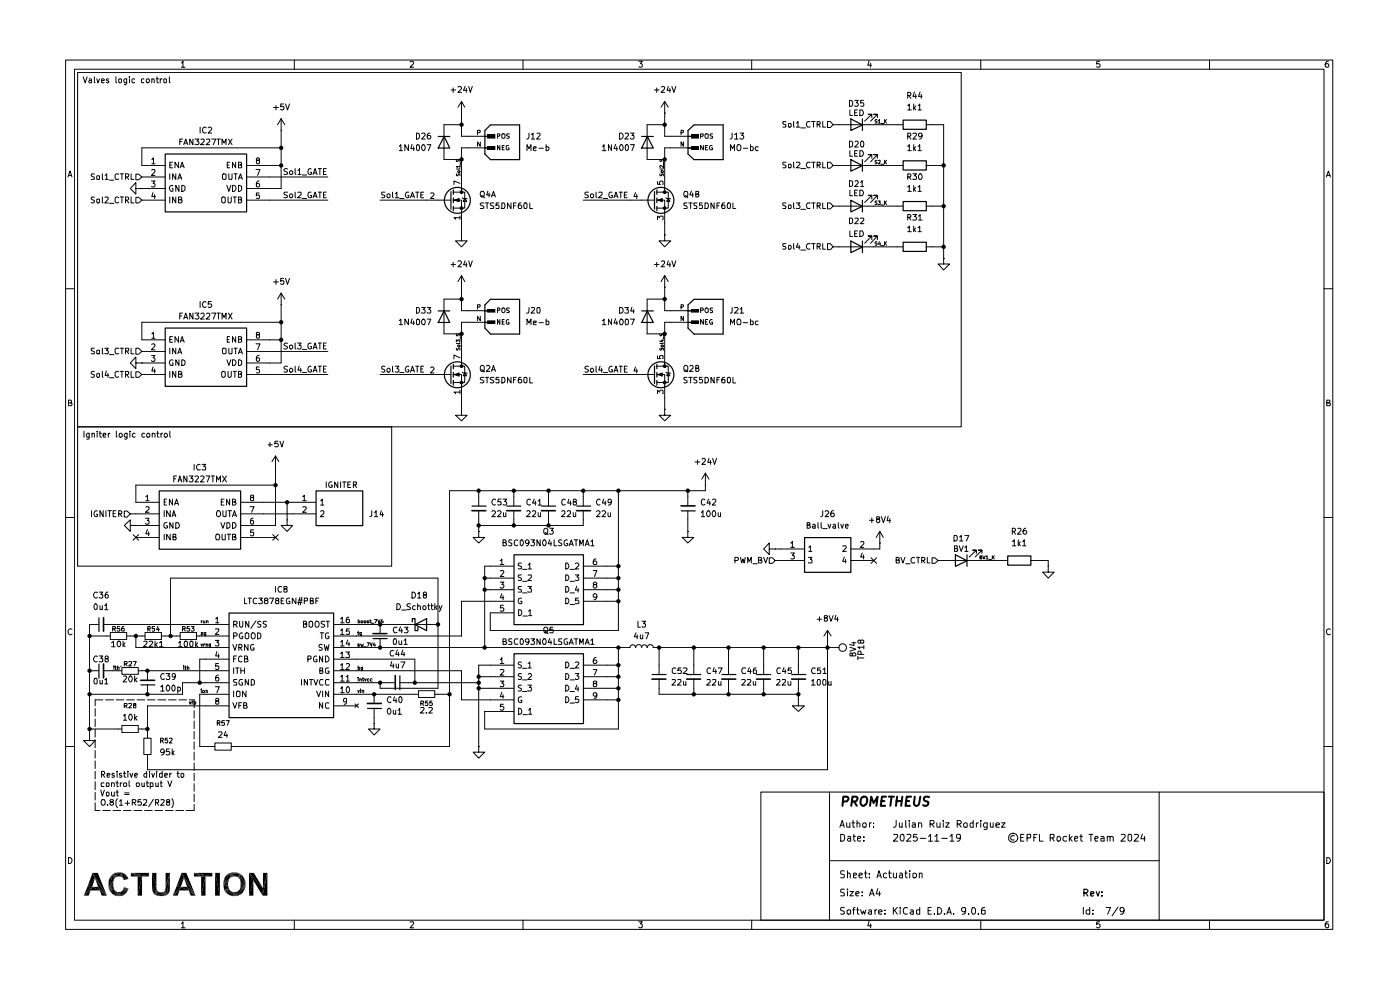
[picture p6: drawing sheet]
<svg xmlns="http://www.w3.org/2000/svg" width="297mm" height="210mm" viewBox="0 0 297 210" stroke-linecap="round" stroke-linejoin="round" font-family="sans-serif">
<g fill="none" stroke="#000" stroke-width=".21">
<path d="M13.9 12.7h268.8v184.4h-268.8zM15.8 14.7h265.1v180.5h-265.1zM38.5 13.3h.1l.2-.3v1.3M38.5 14.3h.7M62.4 12.7v2M87 13.2l.5-.2 .3 .2-.1 .4-.7 .7h.8M111 12.7v2M135.5 13h.8l-.5 .5 .4 .1v.6h-.7M159.5 12.7v2M184.4 12.9l-.3 .9h.8M184.7 13.4v.9M208.1 12.7v2"/>
<path d="M233.3 13h-.6l-.1 .6h.7v.6h-.7M256.6 12.7v2M281.8 13a.71 .71 0 0 0-.7 .5 .71 .71 0 0 0 .3 .8l.4-.1v-.6l-.4-.1-.3 .3M14.4 37.5l.5-1.2 .4 1.2M14.5 37.2h.7M139.5 38.5v.6l.6 .1-.2-.6 .3-.2 .4 .1v.7M140 36.9l.1 .4 .2-.1 .1-.3h.3v.4M140 33.8l.1 .4h.2l.2-.4 .3 .2-.1 .2M140.2 36.3l.4-.1 .2 .2-.5 .2zM140.8 35.8l-.8 .1M140.8 35.1v.5l-.6-.5-.2 .1 .1 .3M140.8 34.4v.6"/>
<path d="M141 37.5v3.3M281.4 37.5l.4-1.2 .4 1.2M281.5 37.2h.6M124.8 40.8h-.6l-.1 .1 .2 .5h.3l.2 .2v.3h-.7M125.3 41.2l.4-.1 .2 .3v.5h-.6zM126.4 40.8v1l.2 .1M127 40.8h.6l.1 .5-.7 .6h.7M128 42.1h.9M129.8 40.8h-.4a.61 .61 0 0 0-.3 .7 .61 .61 0 0 0 .8 .4v-.5h-.2M130.3 41.9l.4-1.1 .4 1.1M130.3 41.6h.6M131.4 40.8h.6"/>
<path d="M131.7 40.8v1.1M132.5 41.4h.4M133 40.8h-.5v1.1h.5M133.6 42.5h5.2M134.8 40.8l-.3 .9h.7M135.1 41.3v.8M139.3 40.8h2.5v3.3h-2.5M139.3 42.5h1.7v4.9M139.5 46.6v-.8l.4 .4 .2-.4h.5v.8M139.6 42.5l.9-.4v.7zM140.8 40.5h.4v.5h-.4zM140.8 43.9h.4v.5h-.4z"/>
<path d="M141 49.8v1.3h1.3l-1.3 1.3-1.2-1.3h1.2M141 49.8h.1M141 58.5v2.4M141 58.5l-.8 1.2M141 58.5l.8 1.2M141.3 41.9l.1 .2 .9 .1M141.8 42.1l.3 .6h-.7zM13.9 61.3h1.9M124.8 77.8l-.5-.1-.2 .2 .1 .4 .6 .1v.5h-.7M125.3 78.2l.4-.1 .2 .3v.5h-.6zM126.4 77.7v1.1l.2 .1M127.3 77.7l-.3 .8h.8"/>
<path d="M127.6 78.1v.8M128 79h.9M129.8 77.8a.61 .61 0 0 0-.6 .2 .61 .61 0 0 0 0 .8l.4 .1h.3v-.5h-.2M130.3 78.9l.4-1.2 .4 1.2M130.3 78.6h.6M131.4 77.7h.6M131.7 77.7v1.2M132.5 78.3h.4M133 77.7h-.5v1.2h.5M133.6 79.5h5.2M134.8 77.8l-.3 .9h.7M135.1 78.3v.8"/>
<path d="M137.3 63.5v7.3M139.3 77.7h2.5v3.4h-2.5M139.3 79.5h1.7v4.9M139.5 75.5v.6h.5a.45 .45 0 0 1 .1-.6 .45 .45 0 0 1 .6 0l-.1 .6M139.6 79.5l.9-.4v.7zM140 73.9v.3l.2 .1 .2-.4h.3v.4M140 70.8l.1 .4h.2l.1-.4h.3v.4M140.2 73.3l.5-.1 .1 .2-.5 .2zM140.2 72.2h.6M140.5 72.1v.4l-.6-.2M140.8 72.8h-.8M140.8 71.4v.5"/>
<path d="M140.8 77.5h.4v.4h-.4zM141 60.9h.1M141 74.5v3.2M141.3 78.9l.1 .2 .9 .1M141.8 79.1l.3 .6h-.7zM142.3 65.9h4.9M142.3 68.4h4.9M144.5 65.1h.3l.2-.1-.1-.4h-.4v1M145 67.1v.9l-.5-.9v.9M146.6 65.6h1.6v.6h-1.6zM146.6 68.1h1.6v.6h-1.6zM148.6 65.8h.5l.1-.2-.1-.3h-.5v1"/>
<path d="M149.2 67.8v1l-.6-1v1M149.6 68.3h.4M149.8 65.3l.4 .2v.7l-.4 .1a.6 .6 0 0 1 0-1zM150.2 67.8h-.6v1h.6M151.1 67.9l-.3-.1-.3 .4 .2 .6 .5-.1v-.3h-.3M151.2 65.4h-.5v.3l.5 .3v.2l-.2 .1-.3-.1M280.9 61.3h1.8M14.5 85.5h.4l.3-.3-.2-.3h-.5v1.2h.6l.2-.5-.4-.1M139.5 83.5v-.7l.4 .4 .3-.4h.4v.7M140.8 80.9h.4v.5h-.4zM141 86.8v1.3h1.3l-1.3 1.2-1.2-1.2h1.2M141 86.8h.1"/>
<path d="M281.5 85.5h.4l.2-.3-.1-.3h-.5v1.2h.6l.1-.5-.3-.1M13.9 109.8h1.9M27.6 111.5v-1.2l-1.2 1.2 1.2 1.2v-1.2h1.2M28.8 111.5h.1M60.9 110.3v1.2h-1.3l1.3 1.2 1.2-1.2h-1.2M60.9 110.3h.1M101.6 112.7v1.3h1.2l-1.2 1.2-1.2-1.2h1.2M101.6 112.7h.1M101.6 105.4v1.9M101.6 108.3v2M106.1 118.9l.4-.3v1.2M106.1 119.8h.8"/>
<path d="M109 105.4v1.9M109 108.3v2M110.6 119.5l-.4-.1-.3 .3 .1 .3 .6 .2v.4h-.7M112.1 119.8l.3-.4v1.3M116.4 105.4v1.9M116.4 108.3v2M120 119.4a.64 .64 0 0 1 .7 .7 .64 .64 0 0 1-.7 .6zM122 119.6l.5-.2 .3 .3-.1 .3-.7 .7h.8M123.7 105.4v1.9M123.7 108.3v2M126.4 118.6l-.4 .1a.94 .94 0 0 0 0 1.1h.4l.2-.2v-.4l-.2-.2h-.3l-.2 .2M149.6 102.9h.1"/>
<path d="M149.6 100.4l-.7 1.2M149.6 100.4l.8 1.2M149.6 100.4v2.5M165.6 116.5h5M165.6 118.9h5M167.8 115.2h.1l.2-.4v1.3M167.8 117.3h.7l-.4 .5 .3 .1v.6h-.6M167.8 116.1h.7M171.5 118.2h.7l-.3 .5 .3 .1v.5h-.7M171.6 116.1l.3-.3v1.2M171.6 117h.6M178.8 115.9l.6-.1 .1 .2-.7 1h.7"/>
<path d="M179.1 118.1l-.3 1h.7M179.4 118.7v.7M180.5 116.5h4.9M180.5 118.9h4.9M182.6 115l.1-.2h.4l.2 .2v.4l-.8 .7h.8M182.9 117.3l-.3 .8h.7M183.2 117.7v.9M280.9 109.8h1.8M15.3 133.5a.59 .59 0 0 0-.9 .5 .59 .59 0 0 0 .8 .6l.1-.1M19 132.5h1.9M22 132.5h1.9M22.6 134.9h.8"/>
<path d="M23.4 134.1h3.5v1.6h-3.5zM26.9 134.9h.7M30.1 134.9h.7M30.8 134.1h3.4v1.6h-3.4zM34.2 134.9h.8M37.5 134.9h.7M38.2 134.1h3.5v1.6h-3.5zM41.7 134.9h.7M42.6 136.6l.2 .5 .2-.5M42.7 134.6l.2 .1 .1-.2v-.4h-.3v.7M43.2 136.6v.5M43.5 136.6l-.3 .2"/>
<path d="M43.6 134.6h-.3l.1-.5h.2v.7h-.3M43.6 134.9h5M43.6 132.5h5M43.6 137.4h5M43.6 139.8h5M43.7 136.7l.3-.1v.5M43.7 136.6v.5M44.7 137h-.4l.1-.4h.3v.7h-.4M45.7 135.8h.7l-.4 .5 .4 .2-.1 .5-.6-.1M45.8 131.3l.3-.4v1.2M45.8 133.5l.5-.1 .1 .3-.7 .9h.7M45.8 132.1h.6"/>
<path d="M46 138.2l-.2 .9h.7M46.3 138.7v.8M49.4 136.7l.4 1.3 .4-1.3M49.6 132.5h.5l.2-.3-.1-.3-.6-.1v1.2M49.6 134.9h.5l.2-.4-.2-.3h-.5v1.3M49.6 139.7h.4M49.9 132.5l.4 .5M50.2 139.1h-.6v1.3M50.7 137.4l.6-.1v-.5l-.6-.1v1.3M50.8 131.8v1l.3 .2 .4-.2v-1M50.9 137.4l.4 .6M51.3 139.3v-.1a.61 .61 0 0 0-.7 .3 .61 .61 0 0 0 .1 .7l.3 .2 .3-.1"/>
<path d="M51.4 134.3l-.1-.1a.64 .64 0 0 0-.6 .6 .64 .64 0 0 0 .6 .7l.2-.2v-.3h-.2M51.9 139.7h.5v-.5l-.5-.1v1.3h.5l.2-.4-.3-.3M52 134.4l.3-.2 .5 .2v.9l-.3 .2-.5-.2zM52.6 136.7v1.3l-.7-1.3v1.3M52.8 131.8v1.2l-.7-1.2v1.2M53.5 134.2a.46 .46 0 0 1 .6 .5v.4a.46 .46 0 0 1-.6 .4 .86 .86 0 0 1 0-1.3zM53.8 136.8l-.1-.1a.64 .64 0 0 0-.6 .6 .64 .64 0 0 0 .5 .7l.3-.1v-.4h-.3M54.3 131.7l-1.1 1.6M54.6 134.2h.3l.4 .4v.6l-.4 .3h-.3zM55.3 131.9l-.4-.1-.3 .2 .1 .3 .6 .2v.4l-.2 .1h-.5M56.5 131.9h-.7v.4l.6 .2 .1 .1-.2 .4h-.5M64.4 132.4l.6-.1v-.4l-.6-.1v1.2l.7-.1v-.4l-.3-.1"/>
<path d="M65.3 139.8l.7-.1v-.4l-.2-.2h-.5v1.3M65.6 131.9l.2-.1 .5 .1v1l-.2 .1-.5-.1zM67.1 131.8a.46 .46 0 0 1 .6 .4v.4a.46 .46 0 0 1-.6 .4 .86 .86 0 0 1 0-1.2zM67.2 139.2a.61 .61 0 0 0-.7 .3 .61 .61 0 0 0 .1 .7l.3 .2 .4-.1v-.4h-.3M67.9 134.2h.8M68.3 134.2v1.3M68.4 136.8l-.5-.1-.2 .2v.3l.7 .4-.3 .4-.4-.1M68.4 139.1v1.3l-.6-1.3v1.3M68.8 136.7l.2 1.3 .3-1 .2 1 .3-1.3M68.9 131.9h-.7v.4l.5 .2 .2 .3-.3 .2h-.5M69 139.1a.65 .65 0 0 1 .8 .7 .65 .65 0 0 1-.8 .6zM69.2 131.8h.7"/>
<path d="M69.5 131.8v1.2M69.7 134.3h-.5l-.2 .3v.6l.2 .2 .3 .1 .3-.2v-.3h-.3M70.7 134.9h4.9M70.7 132.5h4.9M70.7 137.4h4.9M70.7 139.8h4.9M72.3 131.3l.3-.4v1.2M72.3 133.7l.3-.3v1.2M72.3 136.2l.3-.4v1.2M72.3 138.6l.3-.3v1.2M72.3 132.1h.7M72.3 134.6h.7"/>
<path d="M72.3 137h.7M72.3 139.5h.7M73.4 138.3h.7l-.3 .4 .3 .2v.5h-.7M73.8 135.8l-.4 .8h.8M74 130.9l-.4 .1-.2 .9 .3 .2 .4-.1v-.6h-.4l-.3 .2M74 136.3v.7M74.1 133.4h-.6l-.1 .6 .2-.2h.4l.1 .2v.5h-.7M80.6 132.5v1.9M80.6 135.4v2M85.6 132.5h7.3M104 120.1h5M104 122.6h5"/>
<path d="M104 125.1h5M104 127.5h5M104 130h5M106.1 121.1l.5-.1 .3 .3-.8 1h.8M106.1 123.5h.8l-.4 .5 .4 .2v.3l-.3 .3h-.3l-.2-.2M106.1 139.9l.4-.4v1.3M106.5 125.9l-.4 .9h.8M106.7 126.4v.8M106.8 128.4h-.6l-.1 .6h.7v.6h-.7M110 129.3a.64 .64 0 0 1 .7 .7 .64 .64 0 0 1-.7 .6zM110.6 122h-.6l-.1 .1 .1 .4 .6 .2v.4h-.7M110.6 124.4h-.6l-.1 .2 .1 .3 .6 .3v.3l-.7 .1"/>
<path d="M110.6 127l-.1-.1a.66 .66 0 0 0-.6 .4 .66 .66 0 0 0 .3 .8l.5-.1v-.5h-.3M110.9 120.8h.9M110.9 123.3h.9M110.9 125.8h.9M111 130.7h.9M112 124.4h.7l-.4 .4 .4 .2v.5h-.7M112.1 122h.5l.1 .5-.7 .6h.7M112.1 120.7h.6M112.1 129.7l.4-.4v1.3M112.1 130.6h.7M120 122h.4a.66 .66 0 0 1 .3 .7 .66 .66 0 0 1-.7 .4zM120 124.4a.66 .66 0 0 1 .7 .4 .66 .66 0 0 1-.3 .8h-.4z"/>
<path d="M120 126.9a.66 .66 0 0 1 .7 .4 .66 .66 0 0 1-.3 .8h-.4zM120.9 120.8h1M120.9 123.3h1M120.9 125.8h1M120.9 128.2h1M122 122h.8l-.4 .4 .4 .2-.1 .5h-.7M122.4 124.3l-.4 .9h.8M122.6 124.8v.8M122.7 126.9h-.6l-.1 .6 .5-.2 .3 .2v.4l-.2 .2-.6-.1M123.7 120.1h5M123.7 122.6h5M123.7 125.1h5"/>
<path d="M123.7 127.5h5M125.9 121h.7l-.5 1.3M126.1 124l-.2-.3 .2-.2h.3l.2 .3-.7 .4v.3l.2 .3h.3l.2-.3v-.3l-.2-.2M126.4 139.5a.72 .72 0 0 0-.5 .5 .72 .72 0 0 0 .2 .8l.4-.1a.42 .42 0 0 0 0-.6 .42 .42 0 0 0-.6 0v.1M126.6 126.5l-.2 .2h-.4l-.1-.2v-.3l.2-.3h.3l.2 .3-.2 .8-.4 .2M175.6 136.2h.1M175.6 137.4h2.4M175.6 133.7l-.8 1.2M175.6 133.7l.7 1.2M175.6 133.7v2.5M282.2 133.5a.59 .59 0 0 0-.8 .5 .59 .59 0 0 0 .7 .6l.1-.1M13.9 158.4h1.9"/>
<path d="M19 155.9v1.2h1.2l-1.2 1.3-1.3-1.3h1.3M19 155.9h.1M19 142.3h1.9M22 142.3h1.9M24.2 141.3h.1M24.2 141.5v.5M24.4 141.5h.3M24.5 141.3v.6l.2 .1M24.9 141.6h.4v.4M24.9 141.3v.7M25.1 154.6h.8M25.1 142.3h.8"/>
<path d="M25.7 141.3l-.1 .1M25.9 153.9h3.4v1.5h-3.4zM25.9 141.6h3.4v1.4h-3.4zM29.3 154.6h.8M29.3 142.3h.8M30.5 156.6h1.5v3.5h-1.5zM31.3 142.3v2M31.3 145.2v2.1M31.3 155.9v.7M43.6 142.3h5M43.6 147.3h5M43.6 144.8h5"/>
<path d="M43.6 149.7h5M44.8 158.4h.8M45.6 157.6h3.5v1.5h-3.5zM45.7 145.7h.8l-.5 1.2M46 148.7l-.2-.2v-.3a.34 .34 0 0 1 .5 0 .34 .34 0 0 1 0 .4l-.5 .2v.5a.36 .36 0 0 0 .6-.2l-.1-.4h-.1M46.3 140.8h-.5v.5h.5v.6l-.4 .1-.1-.1M46.3 143.2h-.2l-.3 .3v.8l.2 .2 .3-.1v-.7h-.5v.2M49.1 158.4h.7M49.4 149l.4 1.2 .4-1.2M49.6 141.7v1.2M49.6 146.6v1.2M50 141.7h.7"/>
<path d="M50.2 146.8l.2-.2 .5 .2v.8l-.1 .2h-.5l-.1-.2zM50.2 144.1l-.6 .1v.4l.6 .4v.3h-.6M50.3 141.7v1.2M50.7 149.6h.4M51.1 142.3h.8M51.1 141.7v1.2M51.3 149h-.6v1.2M51.4 144.1h-.5l-.2 .5 .2 .7h.5v-.5h-.1M51.7 149.6h.4l.3-.2-.1-.3-.6-.1v1.2h.6l.1-.3-.3-.3M51.9 141.7v1.2M52.2 146.6v1.2l-.8-1.2v1.2M52.7 144.1v1.2l-.7-1.2v1.2"/>
<path d="M53.3 144.1h.4l.3 .3v.7l-.3 .2h-.4zM64 144.1v1.2M65.2 144.1v1.2l-.6-1.2v1.2M65.7 144.1h.6M66 144.1v1.2M66.6 144.1l.4 1.2 .4-1.2M67.2 146.6l.4 1.2 .4-1.2M67.9 142.3h.4l.1-.2v-.4h-.5v1.2l.5-.1 .1-.4-.2-.1M68.4 149v1.2l-.6-1.2v1.2M68.4 146.6v1.2M68.5 144.2l-.1-.1a.66 .66 0 0 0-.6 .5 .66 .66 0 0 0 .2 .7l.5-.1M69.7 141.7h-.5l-.2 .2v.7a.55 .55 0 0 0 .8 .2v-.4h-.3"/>
<path d="M69.7 146.6v1.2l-.7-1.2v1.2M69.8 144.2l-.6-.1-.2 .3v.7l.2 .2 .6-.1M69.8 149.1h-.1a.46 .46 0 0 0-.7 .2v.7l.2 .2h.6M70.7 142.3h4.9M70.7 147.3h4.9M70.7 144.8h4.9M70.7 149.7h4.9M72.3 141.1l.3-.3v1.2M72.3 143.5h.1l.2-.3v1.3M72.3 146h.1l.2-.3v1.2M72.3 142h.7M72.3 144.5h.7"/>
<path d="M72.3 146.9h.7M73.4 140.8h.7v.5l-.7 .7h.7M73.4 143.5l.4-.3v1.3M73.4 144.5h.7M73.5 145.8l.4-.1 .2 .2v.8l-.2 .2a.72 .72 0 0 1-.4-1.1zM73.5 148.7l-.1 .2h-.4l-.1-.2v-.3l.2-.3 .4 .2v.7l-.1 .3-.4 .1M75.3 149.3l.8 .8M76.1 149.3l-.8 .8M79.4 153.5v1.1h1.2l-1.2 1.3-1.2-1.3h1.2M79.4 153.5h.1M79.4 147.3v1.9M79.4 150.2v2"/>
<path d="M81.8 144.8h2.1M84.8 144.8h1.9M88 147.3h.8M88.8 146.5h3.4v1.4h-3.4zM92.2 147.3h.7M101.6 158.4v1.1h1.2l-1.2 1.3-1.2-1.3h1.2M101.6 158.4h.1M104 141.1h5M104 143.5h5M104 146h5M104 148.5h5M104 150.9h5"/>
<path d="M106.1 142.1l.6-.1 .2 .2-.1 .3-.7 .7h.8M106.1 144.5h.8l-.4 .4 .4 .3-.1 .4h-.7M106.1 140.8h.8M106.5 146.8l-.4 1h.8M106.7 147.4v.7M106.8 149.4h-.6l-.1 .6 .2-.2h.3l.3 .3v.3l-.3 .3h-.3l-.2-.2M110 150.2a.64 .64 0 0 1 .7 .7 .64 .64 0 0 1-.7 .6zM110.6 140.5l-.4-.1-.3 .3 .1 .2 .6 .3v.3l-.2 .2-.5-.1M110.6 143l-.4-.1-.3 .2 .1 .3 .6 .2v.4l-.2 .1h-.5M110.6 145.4l-.4-.1-.3 .3 .1 .2 .6 .3v.3l-.2 .2-.5-.1M110.6 147.9l-.1-.1a.64 .64 0 0 0-.6 .6 .64 .64 0 0 0 .5 .6h.3v-.5h-.3M110.9 141.8h.9"/>
<path d="M110.9 144.2h.9M110.9 146.7h.9M111 151.6h.9M112 145.3h.7l-.4 .5 .4 .1v.5l-.1 .2h-.5l-.1-.2M112.1 140.8l.3-.4v1.3M112.1 143l.1-.1h.4l.1 .1v.4l-.7 .7h.7M112.1 141.7h.6M112.1 150.7l.4-.5v1.3M112.1 151.5h.7M120 140.4a.64 .64 0 0 1 .7 .6 .64 .64 0 0 1-.7 .7zM120 142.9a.64 .64 0 0 1 .7 .6 .64 .64 0 0 1-.7 .6zM120 145.3a.64 .64 0 0 1 .7 .7 .64 .64 0 0 1-.7 .6z"/>
<path d="M120 147.8a.64 .64 0 0 1 .7 .6 .64 .64 0 0 1-.7 .6zM120.9 141.8h1M120.9 144.2h1M120.9 146.7h1M120.9 149.1h1M122 140.5l.5-.1 .3 .3-.8 1h.8M122 142.9h.8l-.4 .5 .4 .1v.4l-.3 .2h-.3l-.2-.1M122.4 145.3l-.4 .9h.8M122.6 145.7v.9M122.7 147.8h-.6l-.1 .6a.45 .45 0 0 1 .6 0 .45 .45 0 0 1 .1 .6h-.7M123.7 141.1h5M123.7 143.5h5"/>
<path d="M123.7 146h5M123.7 148.5h5M125.9 142h.7l-.5 1.2M126.1 145l-.2-.3 .1-.2h.4l.2 .1-.1 .3a.48 .48 0 0 0-.5 .2 .48 .48 0 0 0 0 .6l.5-.1 .1-.4-.2-.2M126.6 147.4l-.2 .3h-.3l-.2-.3v-.4l.5-.1 .2 .3-.2 .8-.4 .1M169.4 148.5v1.2h1.2l-1.2 1.2-1.3-1.2h1.3M169.4 148.5h.1M169.4 141.1v1.9M169.4 144.1v1.9M280.9 158.4h1.8M31.3 160.1v.7M161.4 168h119.5v27.2h-119.5z"/>
<path d="M176 168v27.2M178.2 175.5l.5-1.5 .4 1.5M178.3 177h.6a.83 .83 0 0 1 .2 .9 .83 .83 0 0 1-.8 .5zM178.3 175h.7M179.6 174.5l.1 1 .6-.1M179.9 177.5h.5l.1 .9M180.3 174.5v1M180.5 177.8h-.5l-.2 .3 .2 .3 .5-.1M180.7 174.5h.6M181 174v1.3l.1 .2h.2M181 177.4h.5M181.1 177v1.2l.4 .2"/>
<path d="M181.8 174.7l.2-.2 .4 .2v.8M181.8 174v1.5M181.9 177.9l.7-.1v-.3l-.4-.1-.3 .3 .1 .6h.6M183 174.8a.45 .45 0 0 1 .7-.2v.9l-.6-.1zM183.3 178.3v.1M183.3 177.5v.2M184.4 174.5v1M184.9 174.5l-.5 .3M185.3 175.4v.1M185.3 174.6v.1M189.6 177.1l.7-.1 .2 .4-1 1h1M190.1 174l-.1 1.3-.1 .2h-.4"/>
<path d="M190.8 174.5l.1 1 .5-.1M191.1 177.1l.5-.1a1.1 1.1 0 0 1-.1 1.4h-.1a.93 .93 0 0 1-.3-1.3zM191.4 174.5v1M192.1 174v1.5h.2M192.4 177.1l.7-.1 .1 .4-.9 1h.9M192.9 174v.2M192.9 174.5v1M193.6 174.6l.4-.1 .2 .2v.8h-.6l-.1-.4 .7-.2M194.5 177h-.7v.7l.5-.2 .3 .3v.4l-.3 .2-.5-.1M194.9 174.7l.2-.2 .4 .2v.8M194.9 174.5v1M195.2 177.8h1.2"/>
<path d="M197 177.4l.4-.4v1.4M197 178.4h.8M197.3 174.8l.8-.1 .1-.4-.3-.3h-.6v1.5M197.6 174.8l.6 .7M198.3 177.4l.4-.4v1.4M198.3 178.4h.9M198.7 174.5l.1 1 .6-.1M199.4 174.5v1M199.8 177.8h1.2M200.1 174v.2M200.1 174.5v1M200.6 174.5h.8l-.8 1h.8"/>
<path d="M201.5 177.4l.5-.4v1.4M201.5 178.4h.9M203.1 174.8l.7-.1 .1-.4-.2-.3h-.6v1.5M203.4 174.8l.5 .7M203.7 177.6l-.2 .2h-.5v-.7l.7-.1v.2l-.1 1.1-.5 .1M204.4 174.8a.45 .45 0 0 1 .8-.1l-.1 .8-.6-.1zM206.5 174v1.5h-.6l-.1-.7 .2-.3 .5 .1M207.1 174.5v1M207.6 174.5l-.5 .3M208.1 174v.2M208.1 174.5v1M209.4 174.5v1.2l-.3 .3-.4-.1"/>
<path d="M209.4 174.6a.52 .52 0 0 0-.7 .2l.1 .7h.6M210.1 174.5l.1 1 .5-.1M210.7 174.5v1M211.3 175l.7-.1v-.3l-.5-.1-.2 .2 .1 .8h.6M212.5 174.5h.7l-.7 1h.7M215.2 177.3l-.4-.1-.3 .2a.52 .52 0 0 0 .2 .8h.5M216.5 177.7h.5M217.2 177h-.7v1.4h.7M217.9 177.8l.7-.1v-.6l-.7-.1v1.4M219.3 177.7h.4M220 177h-.7v1.4M220.5 177v1.4h.8"/>
<path d="M222.8 177.8l.8-.1v-.7h-.8v1.4M223.2 177.8l.4 .6M224.3 177.5l.4-.1 .3 .4v.4l-.3 .2h-.2l-.3-.2zM226.3 177.5h-.6l-.2 .7a.52 .52 0 0 0 .8 .1M226.9 177v1.4M227 177.8l.5 .6M227.5 177.4l-.6 .6M228 177.9l.6-.1-.1-.4-.5 .1v.7l.2 .2 .4-.1M229.1 177.4h.6M229.3 177v1.3l.4 .1M231 177h.9M231.4 177v1.4"/>
<path d="M232.3 177.9l.7-.1-.2-.4-.4 .1-.1 .7 .1 .2 .5-.1M233.5 177.5h.6l.1 .9M234.2 177.8l-.7 .1v.4h.7M234.9 177.6l.2-.2 .4 .1v.9M234.9 177.4v1M235.5 177.7a.35 .35 0 0 1 .3-.3 .35 .35 0 0 1 .4 .3v.7M237.9 177.1l.6-.1 .2 .4-.9 1h.9M239.4 177.1l.5-.1 .2 .2v1l-.4 .2-.4-.2zM240.7 177.1l.6-.1 .2 .4-.9 1h.9M242.4 176.9l-.4 1h.9M242.8 177.4v1M245.9 168v27.2"/>
<path d="M14.5 181.9a.65 .65 0 0 1 .8 .6 .65 .65 0 0 1-.8 .7zM38.5 195.9l.3-.4v1.3M38.5 196.8h.7M62.4 195.2v1.9M87 195.6l.7-.1 .1 .3-.8 1h.8M111 195.2v1.9M135.5 195.5h.8l-.5 .5 .5 .2-.1 .5-.5 .1-.2-.2M159.5 195.2v1.9M176 182.6h69.9M179.1 192.6l-.5-.1-.3 .2v.4l.8 .3v.4h-.8M179.1 188.7l-.5-.1-.3 .2v.4l.7 .2 .1 .5-.8 .1M179.1 184.8l-.5-.1-.3 .2v.4l.8 .3-.1 .5h-.7"/>
<path d="M179.8 193.1h.6v.7h-.6zM179.8 188.6v.2M179.8 185.4l.2-.2 .3 .1 .1 .9M179.8 184.7v1.5M179.8 189.1v.9M180.3 189.1h.8l-.8 .9h.8M180.9 193h.5M181.1 185.7l.6-.2-.1-.2h-.5v.8h.5M181.4 192.5l-.3 .2v1.2M181.6 189.6l.6-.2-.1-.3-.5 .2v.6v.1h.6M181.7 193h.5M181.9 192.5v1.3l.3 .1"/>
<path d="M182.2 185.7l.7-.2v-.2l-.4-.1-.3 .3 .1 .6h.6M182.6 193l.3 .9 .3-.7 .2 .7 .3-.9M182.9 189.9v.1M182.9 189.2v.1M183.3 185.2h.6M183.6 184.7v1.3l.3 .2M184.3 193.1h.6v.8M184.4 195.4l-.3 1h.8M184.4 190l.5-1.4 .6 1.4M184.4 186v.2M184.4 185.3v.2M184.6 189.6h.7"/>
<path d="M184.7 196v.8M184.9 193.3l-.7 .3 .2 .3 .5-.1M185.6 193v.9M186 193l-.4 .1v.1M186 186.2l.5-1.5 .5 1.5M186.1 185.8h.7M186.2 188.5l-.3 1.1h.9M186.4 193.5l.8-.2-.1-.2-.5-.1-.2 .2 .1 .6h.6M186.6 189.1v.9M187.7 193.8v.1M187.7 193.1v.1M188.1 185.3l-.4-.1-.3 .3v.4l.3 .3 .4-.1"/>
<path d="M188.5 185.2h.6M188.7 184.7v1.3l.4 .2M189.5 185.2v.8a.37 .37 0 0 0 .3 .2 .37 .37 0 0 0 .4-.2M189.5 192.5v1.4M189.8 193.1l.6 .8M190.2 185.2v1M190.4 192.5l-.9 .8M190.9 185.3h.5l.1 .9M191 192.5v.2M191 193v.9M191.5 185.5l-.7 .3 .2 .4 .5-.1M192 185.2h.5"/>
<path d="M192.1 184.7v1.3l.4 .2M192.5 192.7a.55 .55 0 0 0-.7-.1 .55 .55 0 0 0-.2 .7l.1 .5 .4 .1 .4-.1M193 184.7v.2M193 185.2v1M193.2 193.1l.4-.1 .2 .2v.7M193.7 185.4l.1-.1a.45 .45 0 0 1 .6 .2l-.1 .5-.4 .2-.2-.2zM193.8 193.3l-.7 .3 .2 .3 .5-.1M195 185.4l.2-.2 .4 .1v.9M195 185.2v1M195.1 193.1h-.7v.7h.7M195.1 192.5v1.4M196.9 193.2h.5"/>
<path d="M197.6 192.5h-.7v1.4h.7M198.2 193.8v.1M198.9 192.5a.73 .73 0 0 1 .9 .7 .73 .73 0 0 1-.9 .7zM200.4 193.8v.1M200.9 193.9l.5-1.4 .4 1.4M201 193.5h.7M202.3 193.8v.1M204.8 193.1v.2l-.5 .1-.2-.2-.1-.5a.46 .46 0 0 1 .4-.2 .46 .46 0 0 1 .4 .2l-.1 1.1-.5 .1M205.5 193.8v.1M206.3 192.6l.2-.1a.75 .75 0 0 1 .5 .7 .75 .75 0 0 1-.5 .7l-.4-.5zM207.6 193.8v.1M208.1 195.2v1.9"/>
<path d="M208.9 192.5h-.3l-.4 .3v1h.8l-.1-.7h-.6l-.1 .2M229.8 192.5v1.4M231.2 193.1l-.4-.1-.4 .2 .1 .6h.7M231.2 192.5v1.4M231.9 193.8v.1M231.9 193.1v.1M233.3 195.5h-.6l-.1 .6 .2-.1h.3l.3 .2v.3l-.3 .3h-.3l-.2-.2M234.6 192.5h1l-.6 1.4M237.2 192.4l-1.3 1.9M238.5 193.1l-.4 .3-.4-.1v-.7a.52 .52 0 0 1 .8 .1l-.1 .9-.2 .2-.5 .1M256.6 195.2v1.9M281.5 181.9a.65 .65 0 0 1 .7 .6 .65 .65 0 0 1-.7 .7z"/>
<path d="M281.8 195.5h-.4l-.3 .5v.5l.3 .3 .4-.1v-.7h-.4l-.3 .2"/>
<circle cx="178.8" cy="137.4" r=".8"/>
<circle cx="214.9" cy="177.7" r=".99"/>
</g>
<g fill="none" stroke="#000" stroke-width=".25">
<path d="M138.8 40.6v3.8M139.4 40.3v.9M139.4 42v1M139.4 43.8v.9M136.1 65.9h2.5M137.3 65.9l1.3 2.5h-2.5zM138.8 77.6v3.8M139.4 77.3v.9M139.4 79v1M146 64.7l1.2-1.2h6.2v7.4h-6.2l-1.2-1.3zM146 65.9h1.8M146 68.4h1.8"/>
<path d="M139.4 80.7v1M100.2 107.4h2.9M107.5 107.4h3M109 117.7h14.8v14.8h-14.8zM114.9 107.4h3M122.3 107.4h3M170.7 114h9.8v7.4h-9.8zM21 131.1v2.8M48.6 130h22.2v22.2h-22.2zM79.2 135.5h2.9M87.5 131.9v-.7h.5v2.6h.6v-.7M88 132.5l2.5-1.3v2.6z"/>
<path d="M109 138.7h14.8v14.8h-14.8zM21 140.9v2.9M29.9 145.3h2.9M78 150.3h2.9M84.8 143.3v3M168 143.1h2.9M229.9 189.4h.6l.3-.3v-.2l-.3-.3h-.6v1.5M230.3 189.4l.5 .7M231.4 189.6l.7-.1-.1-.3h-.6v.8h.6M232.6 189.1l.3 1 .4-1M233.8 190v.1M233.8 189.2v.1"/>
<circle cx="140.2" cy="42.5" r="2.75"/>
<circle cx="140.2" cy="79.5" r="2.75"/>
</g>
<g fill="none" stroke="#000" stroke-width=".42">
<path d="M178.8 170l.9-.1a.5 .5 0 0 0 .3-.5 .5 .5 0 0 0-.3-.4h-.8l-.2 1.9M180.8 170h.7a.65 .65 0 0 0 .3-.9l-1-.1-.2 1.9M181.2 170l.6 .9M182.8 169.2a.64 .64 0 0 1 .7-.2 .64 .64 0 0 1 .5 .6 1.25 1.25 0 0 1-.7 1.3h-.3a1.18 1.18 0 0 1-.2-1.7zM184.6 170.9l.2-1.9 .5 1.3 .9-1.3-.3 1.9M186.9 169.9h.7M188 169h-.9l-.2 1.9h.9M188.5 169h1.1M189.1 169l-.2 1.9M190.2 169.9h1.1M190.3 169l-.2 1.9M191.4 169l-.2 1.9"/>
<path d="M192.2 169.9h.7M193.3 169h-.9l-.3 1.9h.9M194.1 169l-.2 1.5 .3 .4a.67 .67 0 0 0 .8-.4l.2-1.5M197.1 169.1l-.7-.1-.4 .3v.4l.3 .2 .6 .3a.63 .63 0 0 1-.4 .7l-.7-.1"/>
</g>
<path d="M100.1 108.3h3M107.5 108.3h2.9M114.8 108.3h3M122.3 108.3h3M22 131v2.9M79.1 134.4h3M22 140.8v3M29.8 144.3h3M77.9 149.2h3M83.9 143.3v3M167.9 144.1h3" fill="none" stroke="#000" stroke-width=".34"/>
<path d="M139.6 42.5l.9-.4v.7zM140.8 40.5h.4v.5h-.4zM140.8 43.9h.4v.5h-.4zM139.6 79.5l.9-.4v.7zM140.8 77.5h.4v.4h-.4zM146.6 65.6h1.6v.6h-1.6zM146.6 68.1h1.6v.6h-1.6zM140.8 80.9h.4v.5h-.4z" fill="#000"/>
<path d="M197.7 118.3h.6l.7 .6-.7 .6h-.6z" fill="#fff"/>
<g fill="none" stroke="#000" stroke-width=".21">
<path d="M186 34.1l-.2-.1-.2 .2 .4 .3v.2h-.4M186.3 34.1h.4v.2l-.4 .4h.4M186.9 34.8h.6M187.7 34v.7M187.7 34.3l.4 .4M188.1 34l-.4 .4M190.4 43.7h1.2M190.4 52.4h1.2M196.5 43.7h1.2M196.5 52.4h1.2M200.2 54.8v1.2h1.3l-1.3 1.3-1.2-1.3h1.2M200.2 54.8h.1"/>
<path d="M186.6 115.2h.1M186.6 112.7l-.7 1.3M186.6 112.7l.8 1.3M186.6 112.7v2.5M190.1 118.8h.4l.3-.2-.1-.3-.6-.1v1.2h.6l.1-.5-.3-.1M191.1 118.2l.5 1.2 .4-1.2M192.1 119.6h1M194 118.3a.61 .61 0 0 0-.8 .3 .61 .61 0 0 0 .3 .8l.5-.1M194.4 118.2h.7M194.8 118.2v1.2M195.5 118.9l.6-.1v-.5l-.6-.1v1.2M195.8 118.9l.4 .5"/>
<path d="M196.7 118.2v1.2h.6M197.7 118.3h.6l.7 .6-.7 .6h-.6zM200.2 118.9h7.4M207.1 117.4v-.7h-.7h.7l-1.5 1.4M207.9 118.2h.2l.1-.3h-.3v.7h.3l.1-.3-.2-.1M208.3 117.4v-.7h-.7h.7l-1.4 1.4M208.5 117.9l.2 .7 .3-.7M209.2 118.1l.2-.2v.7M209.2 118.6h.4M209.8 118.7h.5M210.5 117.9v.7M210.6 118.1l.3 .5"/>
<path d="M210.9 117.9l-.4 .4M212.6 118.9h1.1M218.6 118.9h1.3M222.4 120.1v1.3h1.2l-1.2 1.2-1.2-1.2h1.2M222.4 120.1h.1"/>
</g>
<path d="M191.6 42.8h4.9v1.9h-4.9zM191.6 51.4h4.9v1.9h-4.9zM202.7 117.7l2.4 1.3-2.4 1.1zM205.1 117.7v2.4M213.8 117.9h4.9v2h-4.9z" fill="none" stroke="#000" stroke-width=".25"/>
<path d="M175.6 51.7h.5l.6 .7-.6 .6h-.5z" fill="#fff"/>
<g fill="none" stroke="#000" stroke-width=".21">
<path d="M166.7 51.7l-.6 .1v.3l.6 .4-.2 .4-.4-.1M167.3 52.2l.1-.2 .4 .1v.7h-.5zM168.4 51.7v1l.1 .2M169.3 51.6l-.4 .8h.8M169.5 52v.9M169.9 53h1M171.8 51.8l-.5-.1a.61 .61 0 0 0-.2 .8 .61 .61 0 0 0 .7 .3M172.2 51.7h.7M172.6 51.7v1.2M173.3 52.3h.6v-.6h-.6v1.2M173.6 52.3l.4 .6M174.5 51.7v1.2h.6"/>
<path d="M175.6 51.7h.5l.6 .7-.6 .6h-.5z"/>
</g>
<path d="M175.6 43h.5l.6 .7-.6 .6h-.5z" fill="#fff"/>
<path d="M166.7 43l-.6 .1v.4l.6 .4v.3h-.6M167.3 43.6l.5-.1v.7l-.5-.1zM168.4 43v1.1l.1 .1M168.9 43h.8l-.4 .5 .4 .2-.1 .4h-.7M169.9 44.4h1M171.8 43.1l-.5-.1-.2 .6 .2 .6 .5-.1M172.2 43h.7M172.6 43v1.2M173.3 43.6h.6v-.6h-.6v1.2M173.6 43.6l.4 .6M174.5 43v1.2h.6M175.6 43h.5l.6 .7-.6 .6h-.5z" fill="none" stroke="#000" stroke-width=".21"/>
<path d="M175.6 34.4h.5l.6 .7-.6 .6h-.5z" fill="#fff"/>
<g fill="none" stroke="#000" stroke-width=".21">
<path d="M166.7 34.4l-.6 .1v.3l.6 .5v.3h-.6M167.3 34.9l.5-.1v.8l-.5-.1zM168.4 34.4v1l.1 .2M168.9 34.5l.6-.1 .2 .3-.8 .9h.8M169.9 35.8h1M171.8 34.5l-.5-.1-.2 .5 .2 .7 .5-.1M172.2 34.4h.7M172.6 34.4v1.2M173.3 35h.6v-.6h-.6v1.2M173.6 35l.4 .6M174.5 34.4v1.2h.6M175.6 34.4h.5l.6 .7-.6 .6h-.5z"/>
<path d="M178 43.7h7.4M178 52.4h7.4M184.9 42.2v-.8h-.7h.7l-1.5 1.6M184.9 50.8v-.7h-.7h.7l-1.5 1.5M186 51.3h-.2l-.2 .1 .4 .4v.2h-.4M186 42.7l-.2-.1-.2 .2 .4 .3v.3h-.4M186.1 42.2v-.8h-.7h.7l-1.4 1.6M186.1 50.8v-.7h-.7h.7l-1.4 1.5M186.3 42.6h.4l-.1 .4h.1v.4l-.4-.1M186.6 51.3l-.3 .5h.5M186.7 51.5v.5M186.9 52.1h.6"/>
<path d="M186.9 43.5h.6M187.7 42.6v.8M187.7 51.3v.7M187.7 51.6l.4 .4M187.7 43l.4 .4M188.1 51.3l-.4 .4M188.1 42.6l-.4 .4"/>
</g>
<path d="M180.5 42.5l2.5 1.3-2.5 1.2zM180.5 51.1l2.5 1.3-2.5 1.2zM183 42.5v2.5M183 51.1v2.5" fill="none" stroke="#000" stroke-width=".25"/>
<path d="M163.2 118.3h.7l.6 .6-.6 .6h-.7z" fill="#fff"/>
<g fill="none" stroke="#000" stroke-width=".21">
<path d="M145.9 112.7v1.3h1.3l-1.3 1.2-1.2-1.2h1.2M145.9 112.7h.1M145.9 105.4v1.9M145.9 108.3v2M155.9 118.9h.5l.3-.2-.1-.4-.7-.1v1.2M157.1 118.2l.2 1.2 .3-.8 .3 .8 .2-1.2M158.6 119.4v-1.2l.4 .9 .4-.9v1.2M159.7 119.6h.9M160.9 118.8l.6-.1v-.4l-.6-.1v1.2h.6l.2-.3-.4-.3M162 118.2l.4 1.2 .5-1.2M163.2 118.3h.7l.6 .6-.6 .6h-.7zM163.2 116.5v-1.3l-1.2 1.3 1.2 1.1v-1.1h1.3"/>
<path d="M164.5 116.5h.1M134.8 137.4a.59 .59 0 0 0-.6-.6 .59 .59 0 0 0-.6 .6h-1.2M134.9 137.4a.64 .64 0 0 1 .6-.7 .64 .64 0 0 1 .6 .7M136.1 137.4a.59 .59 0 0 1 .6-.6 .59 .59 0 0 1 .6 .6M137.3 137.4a.64 .64 0 0 1 .7-.7 .64 .64 0 0 1 .6 .7M138.6 137.4h1.2M139.8 141.1v1.9M139.8 144.1v1.9M147.2 141.1v1.9M147.2 144.1v1.9M154.6 141.1v1.9M154.6 144.1v1.9"/>
<path d="M162 141.1v1.9M162 144.1v1.9"/>
</g>
<path d="M144.5 108.4h3M138.3 143.1h3M145.7 143.1h3M153.2 143.1h2.9M160.5 143.1h3" fill="none" stroke="#000" stroke-width=".25"/>
<path d="M144.5 107.3h2.9M138.3 144.1h3M145.7 144.1h2.9M153.1 144.1h3M160.5 144.1h2.9" fill="none" stroke="#000" stroke-width=".34"/>
<path d="M26.4 108.4h.6l.6 .6-.6 .7h-.6z" fill="#fff"/>
<g fill="none" stroke="#000" stroke-width=".21">
<path d="M28.8 40v-1.3l-1.2 1.3 1.2 1.2v-1.2h1.3M30.1 40h.1M99.1 28.9h4.9M99.1 31.4h4.9M101.3 28.1h.4l.2-.1-.1-.4h-.5v1M101.9 30.1v.9l-.6-.9v.9M103.5 28.6h1.5v.7h-1.5zM103.5 31.1h1.5v.6h-1.5zM105.5 28.9l.5-.1v-.3l-.5-.1v.9M106 30.9v.9l-.5-.9v.9M106.5 28.5l.5-.1a.63 .63 0 0 1 0 .9l-.5-.1zM106.5 31.3h.4"/>
<path d="M107 30.9h-.5v.9h.5M107.9 30.9h-.3l-.2 .1v.6l.2 .2 .4-.1v-.3h-.2M108.1 28.4l-.6 .1v.2l.6 .4-.2 .2h-.4M137.3 26.5v7.3M141 24h.1M141 21.5l-.8 1.2M141 21.5l.8 1.2M141 21.5v2.5M142.3 28.9h4.9M142.3 31.4h4.9M144.5 28.1h.5l-.1-.5h-.4v1M145 30.1v.9l-.5-.9v.9"/>
<path d="M146.6 28.6h1.6v.7h-1.6zM146.6 31.1h1.6v.6h-1.6zM148.6 28.9h.5l.1-.2-.1-.3h-.5v.9M149.2 30.9v.9l-.6-.9v.9M149.6 28.5h.6v.7h-.6zM149.6 31.3h.4M150.2 30.9h-.6v.9h.6M151.1 30.9h-.4a.55 .55 0 0 0 0 .9l.5-.1v-.3h-.3M151.2 28.4l-.5 .1v.3l.5 .2-.1 .3h-.4M178 35.1h7.4M184.9 33.6v-.8h-.7h.7l-1.5 1.5M186 25.4h-.2l-.2 .1 .4 .4v.2h-.4"/>
<path d="M186.1 33.6v-.8h-.7h.7l-1.4 1.5M186.3 25.6l.3-.2v.7M186.3 26.1h.4M186.9 26.2h.6M187.7 25.4v.7M187.7 25.7l.4 .4M188.1 25.4l-.4 .4M190.4 26.5h1.2M190.4 35.1h1.2M196.5 26.5h1.2M196.5 35.1h1.2M28.8 77v-1.3l-1.2 1.3 1.2 1.2v-1.2h1.3"/>
<path d="M30.1 77h.1M30.1 72.1h4.9M30.1 74.5h4.9M30.1 77h4.9M30.1 79.5h4.9M32.1 75.4h.8l-.4 .5 .3 .1v.6l-.5 .1-.2-.2M32.2 70.8l.3-.3v1.2M32.2 73.1l.4-.2 .3 .4-.8 .9h.8M32.2 71.7h.7M32.5 77.8l-.3 .9h.8M32.8 78.3v.8M36 72h.4"/>
<path d="M36 73.9v1.2M36 78.8v1.2M36.6 71.4h-.6v1.2h.6M36.7 76.4a.61 .61 0 0 0-.8 .3 .61 .61 0 0 0 .3 .8h.5v-.5h-.2M37.3 73.9v1.2l-.7-1.2v1.2M37.3 78.8v1.2l-.7-1.2v1.2M37.7 75.1l.4-1.2 .5 1.2M37.9 71.4v1.2l-.8-1.2v1.2M37.9 79.4l.6-.1v-.4l-.6-.1v1.2h.5l.2-.4-.3-.2M37.9 74.7h.6M38 76.3v1.2l-.7-1.2v1.2M38.2 72.6l.4-1.2 .5 1.2"/>
<path d="M38.4 72.3h.6M38.6 76.3l.6 .3v.7l-.2 .2h-.4zM47 78.9l.3-.1 .5 .1v.9l-.3 .2h-.2l-.3-.2zM47.2 74l.2-.1h.4l.2 .1v.9l-.2 .2h-.4l-.2-.2zM48.1 76.3l.5 1.2 .4-1.2M48.2 72h.4M48.4 78.8v1.1l.2 .1h.2l.3-.2v-1M48.6 73.9v1.2h.5l.1-1.2M48.7 71.4h-.5v1.2h.5M49.3 76.3a.66 .66 0 0 1 .7 .4 .66 .66 0 0 1-.2 .8h-.5zM49.5 78.8h.7M49.7 73.9h.6"/>
<path d="M49.8 78.8v1.2M50 71.4v1.2l-.7-1.2v1.2M50 73.9v1.2M50.6 72h.4l.3-.3-.2-.3h-.5v1.2l.7-.1v-.4l-.3-.1M50.6 75.1l.4-1.2 .4 1.2M50.6 76.3l.7 .3v.7l-.3 .2h-.4zM50.6 79.4l.6-.1v-.4l-.6-.1v1.2l.7-.1v-.4l-.3-.1M50.7 74.7h.6M52.3 72.1h4.9M52.3 74.5h4.9M52.3 77h4.9M52.3 79.5h4.9"/>
<path d="M54.3 72.9h.9l-.6 1.3M54.6 71l-.2-.1 .1-.3a.35 .35 0 0 1 .4-.1 .35 .35 0 0 1 .2 .3l-.1 .2-.6 .2v.4l.2 .1 .5-.2-.1-.4-.2-.1M55 75.4h-.3l-.3 .3v.8l.2 .2 .4-.1 .1-.4a.35 .35 0 0 0-.4-.3 .35 .35 0 0 0-.3 .3M55 77.8h-.6v.6h.4l.3 .2-.1 .4h-.6M59.6 64.6h.1M59.6 62.2l-.7 1.3M59.6 62.2l.8 1.3M59.6 62.2v2.4M58.5 99.2h.1M58.5 96.7l-.8 1.2M58.5 96.7l.6 1.2M58.5 96.7v2.5"/>
<path d="M19.4 108.3v1.3M20.6 108.4a.61 .61 0 0 0-.7 .3 .61 .61 0 0 0 .1 .7l.4 .2 .3-.1v-.4h-.3M21.9 108.3v1.3l-.7-1.3v1.3M22.5 108.3v1.3M22.9 108.3h.8M23.2 108.3v1.3M24 108.9h.4M24.6 108.3h-.6v1.3h.6M25.2 109l.6-.1 .1-.3-.3-.3h-.4v1.3M25.4 109l.5 .6M26.4 108.4h.6l.6 .6-.6 .7h-.6zM28.8 109h4.9"/>
<path d="M28.8 106.5h4.9M28.8 111.5h4.9M28.8 114h4.9M30.9 109.9h.7l-.3 .5 .3 .1v.5l-.2 .2h-.4l-.1-.2M30.9 105.4l.4-.4v1.2M30.9 107.6h.7v.4l-.7 .7h.7M30.9 106.2h.7M31.3 112.3l-.4 .9h.8M31.5 112.8v.9M34.8 106.5h.4M34.8 108.3v1.3M34.8 113.3v1.2"/>
<path d="M35.3 105.9h-.5v1.2h.5M35.4 110.9h-.4a.61 .61 0 0 0-.3 .8 .61 .61 0 0 0 .8 .3v-.5h-.2M36.1 108.3v1.3l-.8-1.3v1.3M36.1 113.3v1.2l-.8-1.2v1.2M36.5 109.6l.4-1.3 .4 1.3M36.6 105.9v1.2l-.7-1.2v1.2M36.6 109.3h.6M36.7 110.9v1.2l-.7-1.2v1.2M36.7 113.9h.4l.2-.2-.1-.4h-.5v1.2h.6l.1-.4-.3-.2M37 107.1l.5-1.2 .4 1.2M37.1 106.8h.6M37.3 110.9h.5a.66 .66 0 0 1 .2 .8 .66 .66 0 0 1-.7 .4z"/>
<path d="M45.9 113.3h.5l.1 .2 .1 .6-.2 .4h-.5l-.1-.2v-.6zM46.1 108.4l.3-.1a.73 .73 0 0 1 0 1.3l-.3-.1a.87 .87 0 0 1 0-1.1zM46.9 110.9l.4 1.2 .4-1.2M46.9 106.5h.5M47.1 113.3l.1 1.2 .6-.1v-1.1M47.3 108.3v1l.2 .3 .5-.1v-1.2M47.5 105.9h-.6v1.2h.6M48.1 110.9h.5a.66 .66 0 0 1 .2 .7 .66 .66 0 0 1-.7 .5zM48.2 113.3h.8M48.4 108.3h.7M48.6 113.3v1.2M48.7 105.9v1.2l-.7-1.2v1.2"/>
<path d="M48.7 108.3v1.3M49.3 106.5h.6v-.5l-.6-.1v1.2h.5l.3-.4-.4-.2M49.3 109.6l.4-1.3 .5 1.3M49.3 110.9h.5a.66 .66 0 0 1 .2 .8 .66 .66 0 0 1-.7 .4zM49.3 113.9l.6-.1v-.5h-.6v1.2l.7-.1 .1-.3-.4-.2M49.5 109.3h.6M51 109h4.9M51 106.5h4.9M51 111.5h4.9M51 114h4.9M53 107.5h.9l-.5 1.2M53.4 105.5l-.3-.2 .2-.3h.4l.1 .4a.48 .48 0 0 0-.5 .2 .48 .48 0 0 0 0 .6l.5-.1v-.5l-.2-.1"/>
<path d="M53.7 109.9l-.4 .1a.92 .92 0 0 0 .1 1.2l.4-.2v-.5l-.5-.1-.2 .2M53.8 112.4h-.6l-.1 .6 .6-.1 .1 .6-.2 .2h-.3l-.2-.2M62.1 109h4.9M62.1 106.5h4.9M64.2 107.6l.5-.1 .3 .2-.8 1h.8M64.2 105.4l.4-.4v1.2M64.2 106.2h.8M68 108.5l.2-.2h.3l.2 .2v.4l-.8 .7h.8M68 106.2l.4-.3v1.2M68 107.1h.7M42.7 131.7v.4M42.9 131.7l-.2 .1"/>
<path d="M43.1 131.7v.4h.4v-.4M43.8 132.1v-.4l.3 .1v.3M75.8 134.1h.4M76 133.9v.7l.2 .1M76 131.4v.7h.2l.1-.3-.3-.1M76.2 136.6l-.3 .1 .1 .2h.2v.1h-.3M76.5 136.6l.2 .5v-.3l.2 .3 .2-.5M76.7 134.6l-.2 .1-.2-.2 .1-.4h.3v.7h-.3M76.7 131.7l.3 .1-.1 .3-.3-.1zM77.2 137.2h.5M77.3 131.7h.3l.1 .3-.4 .1zM77.8 136.3h.6l-.4 .8"/>
<path d="M78.2 131.7h-.3v.2l.4 .1-.4 .1M78.4 131.7h.4M78.5 136.3l.3 .8 .1-.8M78.5 131.4v.6l.3 .1M78.8 132.2h.6M79.4 136.3l-.2 .6h.4M79.5 131.4h.5l-.4 .7M79.5 136.6v.5M80.1 131.4l.3 .7 .2-.7M81.1 131.4l-.3 .5h.5M81.2 131.7v.4M39 141.3h.1"/>
<path d="M39 141.5v.5M39.2 141.5h.3M39.3 141.3v.7h.2M39.7 141.6h.4v.4M39.7 141.3v.7M40.2 148.9l.1 .5 .2-.5M40.7 148.9h.2M40.9 148.7h-.1v.7M41.2 148.7v.7h.2l.1-.4h-.3M42.7 146.2v.1M42.7 146.4v.5M43 146.6l.2-.2 .2 .4-.4 .1z"/>
<path d="M43.7 146.5h.3v.4M43.7 146.4v.5M75.9 146.4l.2 .5 .1-.5M76 143.7v.1M76 141.3v.7h.2l.1-.3-.1-.2-.2 .1M76 144v.5M76.3 144.1h.4v.4M76.3 144v.5M76.5 146.2v.1M76.5 146.4v.5M76.8 146.5h.4v.4M76.8 146.4v.5"/>
<path d="M76.8 144h.4M76.9 141.5v.7h-.2M76.9 141.6l-.2-.1-.1 .2 .1 .3h.2M77 143.7v.8h.2M77.3 144l.2 .5 .2-.5M78.3 144.1h-.4v.3l.4 .1M78.9 144.1l-.2-.1-.2 .1 .1 .4h.3"/>
</g>
<g fill="none" stroke="#000" stroke-width=".25">
<path d="M102.9 29h1.8M102.9 31.4h1.8M104 26.5h6.2v7.4h-6.2l-1.1-1.2v-5zM136.1 29h2.5M137.3 29l1.3 2.4h-2.5zM146 29h1.8M146 31.4h1.8M146 27.7l1.2-1.2h6.2v7.4h-6.2l-1.2-1.2zM180.5 33.9l2.5 1.2-2.5 1.2zM183 33.9v2.4M191.6 25.5h4.9v1.9h-4.9zM191.6 34.1h4.9v2h-4.9z"/>
<path d="M35 69.6h17.3v12.4h-17.3zM33.8 104.1h17.2v12.4h-17.2zM67.1 104.1h9.9v7.4h-9.9z"/>
</g>
<path d="M103.5 28.6h1.5v.7h-1.5zM103.5 31.1h1.5v.6h-1.5zM146.6 28.6h1.6v.7h-1.6zM146.6 31.1h1.6v.6h-1.6z" fill="#000"/>
<path d="M175.6 25.8h.5l.6 .7-.6 .5h-.5z" fill="#fff"/>
<g fill="none" stroke="#000" stroke-width=".21">
<path d="M30.1 35.1h4.9M30.1 37.5h4.9M30.1 40h4.9M32.1 38.4h.8l-.4 .5 .3 .1v.6h-.7M32.2 33.8l.3-.3v1.2M32.2 36.1l.4-.2 .3 .4-.8 .9h.8M32.2 34.7h.7M36 35h.4M36 36.9v1.2M36.6 34.4h-.6v1.2h.6M36.7 39.4a.58 .58 0 0 0-.8 .6 .58 .58 0 0 0 .8 .5v-.5h-.2M37.3 36.9v1.2l-.7-1.2v1.2"/>
<path d="M37.7 38.1l.4-1.2 .5 1.2M37.9 34.4v1.2l-.8-1.2v1.2M37.9 37.7h.6M38 39.3v1.3l-.7-1.3v1.3M38.2 35.6l.4-1.2 .5 1.2M38.4 35.3h.6M38.6 39.3l.6 .3v.7l-.4 .3h-.2zM47.2 37l.3-.1 .5 .1v.9l-.2 .2h-.4l-.2-.2zM48.1 39.3l.5 1.3 .4-1.3M48.2 35h.4M48.6 36.9v1.2h.5l.1-.2v-1M48.7 34.4h-.5v1.2h.5"/>
<path d="M49.3 39.3a.65 .65 0 0 1 .8 .7 .65 .65 0 0 1-.8 .6zM49.7 36.9h.6M50 34.4v1.2l-.7-1.2v1.2M50 36.9v1.2M50.6 35h.4l.3-.3-.2-.3h-.5v1.2h.6l.1-.5-.3-.1M50.6 38.1l.4-1.2 .4 1.2M50.6 39.3l.7 .3v.7l-.5 .3h-.2zM50.7 37.7h.6M52.3 35.1h4.9M52.3 37.5h4.9M52.3 40h4.9M54.3 35.9h.9l-.6 1.3"/>
<path d="M54.6 34l-.2-.1 .1-.3a.34 .34 0 0 1 .4 0 .34 .34 0 0 1 .1 .4l-.6 .2v.4l.2 .1 .5-.2-.1-.4-.2-.1M55 38.4h-.3l-.3 .3 .1 .9a.36 .36 0 0 0 .6-.2v-.2a.35 .35 0 0 0-.4-.3 .35 .35 0 0 0-.3 .3M59.6 27.6h.1M59.6 25.2l-.7 1.3M59.6 25.2l.8 1.3M59.6 25.2v2.4M61 35.9l-.5-.1-.3 .2 .2 .4 .5 .1v.5h-.7M61.4 36.4l.4-.2 .3 .2-.1 .6h-.5zM62.6 35.8v1.1l.2 .1M63.2 36.2l.3-.4v1.2M63.2 37h.7M64.1 37.1h1"/>
<path d="M66 35.9l-.1-.1a.64 .64 0 0 0-.6 .6 .64 .64 0 0 0 .5 .6h.3v-.5h-.3M66.4 37l.4-1.2 .5 1.2M66.5 36.7h.6M67.5 35.8h.7M67.9 35.8v1.2M68.6 36.4h.4M69.2 35.8h-.6v1.2h.6M94.2 26.5v7.3M96.9 36.9v.4h.2l.2-.4 .3 .1v.3M96.9 33.8v.4h.2l.2-.4 .3 .1v.3M97.1 36.4l.3-.2 .2 .1v.2l-.4 .1zM97.6 38.9l-1.3-.5v.8"/>
<path d="M97.6 35.8l-.8 .1M97.6 35.3h-.8l.3 .2M97.6 35.1v.4M97.7 34.4v.6M97.9 24h.1M97.9 21.5l-.8 1.2M97.9 21.5l.7 1.2M97.9 21.5v2.5M97.9 37.5v3.3M166.7 25.9h-.6v.3l.6 .4v.4h-.6M167.3 26.3l.5-.1v.8l-.5-.1zM168.4 25.8v1l.1 .2"/>
<path d="M168.9 26.1l.4-.3v1.2M168.9 27h.8M169.9 27.1h1M171.8 25.9a.61 .61 0 0 0-.7 .3 .61 .61 0 0 0 .2 .8l.5-.1M172.2 25.8h.7M172.6 25.8v1.2M173.3 26.4h.6v-.5l-.6-.1v1.2M173.6 26.4l.4 .6M174.5 25.8v1.2h.6M175.6 25.8h.5l.6 .7-.6 .5h-.5zM178 26.5h7.4M184.9 24.9v-.6h-.7h.7l-1.5 1.4"/>
<path d="M186.1 24.9v-.6h-.7h.7l-1.4 1.4M30.1 42.5h4.9M32.5 40.8l-.3 .9h.8M32.8 41.3v.8M36 41.8v1.2M37.3 41.8v1.2l-.7-1.2v1.2M37.9 42.4l.6-.1v-.4l-.6-.1v1.2h.5l.2-.4-.3-.2M47 41.9l.3-.1 .5 .1v1l-.3 .1-.5-.1zM48.4 41.8v1.1l.2 .1h.4l.1-.2v-1M49.5 41.8h.7M49.8 41.8v1.2M50.6 42.4l.6-.1 .1-.3-.3-.2h-.4v1.2l.7-.1v-.4l-.3-.1"/>
<path d="M52.3 42.5h4.9M55 40.9h-.6v.6l.4-.1 .3 .2-.1 .4h-.6M61 40.8h-.6l-.2 .1 .3 .5h.2l.3 .2-.1 .3h-.7M61.4 41.4l.4-.3 .3 .3-.1 .5h-.5zM62.6 40.8v1l.2 .1M63.2 40.8h.6l.1 .5-.8 .6h.8M64.1 42.1h1M66 40.8h-.4a.61 .61 0 0 0-.3 .7 .61 .61 0 0 0 .8 .4v-.5h-.3M66.4 41.9l.4-1.1 .5 1.1M66.5 41.6h.6M67.5 40.8h.7M67.9 40.8v1.1"/>
<path d="M68.6 41.4h.4M69.2 40.8h-.6v1.1h.6M81.7 40.8h-.7v.4l.7 .4-.3 .3h-.4M82.1 41.4l.2-.3 .4 .1v.7h-.5zM83.3 40.8v1l.1 .1M83.9 41.1l.3-.3v1.1M83.9 41.9h.7M84.8 42.1h.9M86.7 40.8h-.5a.61 .61 0 0 0-.2 .7 .61 .61 0 0 0 .7 .4v-.5h-.2M87.1 41.9l.4-1.1 .4 1.1M87.2 41.6h.6M88.2 40.8h.7"/>
<path d="M88.5 40.8v1.1M89.3 41.4h.4M89.9 40.8h-.6v1.1h.6M90.5 42.5h5.1M91.4 41l.5-.1 .2 .4-.8 .8h.8M96.1 40.8h2.5v3.3h-2.5M96.1 42.5h1.8v4.9M96.4 42.5l1-.4v.7zM97.6 46.2h-1.3l.3 .3M97.6 45.8v.7M97.7 40.5h.4v.5h-.4zM97.7 43.9h.4v.5h-.4z"/>
<path d="M97.9 49.8v1.3h1.2l-1.2 1.3-1.3-1.3h1.3M97.9 49.8h.1M97.9 58.5v2.4M97.9 58.5l-.8 1.2M97.9 58.5l.7 1.2M98.1 41.9l.2 .2 .8 .1M98.6 42.1l.4 .6h-.7zM61 77.8l-.5-.1-.3 .2 .2 .4 .5 .1v.5h-.7M61 72.8h-.5l-.3 .2 .1 .3 .7 .4-.3 .3h-.5M61.4 78.4l.4-.3 .3 .3-.1 .5h-.5zM61.5 73.3l.3-.1 .3 .2v.4l-.3 .2-.4-.2zM62.6 77.7v1.1l.2 .1"/>
<path d="M62.6 72.8v1.1l.2 .1M63.1 72.8h.8l-.4 .5 .4 .1v.5l-.2 .1h-.4l-.2-.1M63.5 77.7l-.3 .8h.8M63.8 78.1v.8M64.1 79h1M64.1 74.1h1M66 77.8a.61 .61 0 0 0-.7 .2 .61 .61 0 0 0 .1 .8l.3 .1h.4v-.5h-.3M66 72.8h-.1a.64 .64 0 0 0-.6 .6 .64 .64 0 0 0 .5 .6l.3-.1v-.4h-.3M66.4 78.9l.4-1.2 .5 1.2M66.4 74l.4-1.2 .5 1.2M66.5 78.6h.6M66.5 73.7h.6"/>
<path d="M67.5 77.7h.7M67.5 72.8h.7M67.9 72.8v1.2M67.9 77.7v1.2M68.6 78.3h.4M68.6 73.4h.4M69.2 77.7h-.6v1.2h.6M69.2 72.8h-.6v1.2h.6M81.7 77.8l-.6-.1-.1 .1v.4l.7 .4-.3 .3h-.4M82.1 78.4l.2-.3 .4 .1v.7h-.5zM83.3 77.7v1.1l.1 .1M83.9 77.7h.7l-.4 .5 .4 .2-.1 .5h-.6"/>
<path d="M84.8 79h.9M86.7 77.8a.58 .58 0 0 0-.7 .5 .58 .58 0 0 0 .7 .6v-.5h-.2M87.1 78.9l.4-1.2 .4 1.2M87.2 78.6h.6M88.2 77.7h.7M88.5 77.7v1.2M89.3 78.3h.4M89.9 77.7h-.6v1.2h.6M90.5 79.5h5.1M91.4 78l.4-.2 .3 .5-.8 .8h.8M94.2 63.5v7.3M96.1 77.7h2.5v3.4h-2.5"/>
<path d="M96.1 79.5h1.8v4.9M96.4 79.5l1-.4v.7zM96.8 72.5v-.4l.3 .2v-.2h.4v.4M96.9 73.9l-.1 .2 .2 .2 .3-.4 .3 .1v.3M96.9 70.8v.4h.2l.2-.4 .3 .1v.3M97.1 73.2h.4l.1 .3-.4 .1-.1-.2zM97.6 75.9l-1.3-.6v.9M97.6 72.8h-.8M97.7 71.4v.5M97.7 77.5h.4v.4h-.4zM97.9 60.9h.1M97.9 74.5v3.2"/>
<path d="M98.1 78.9l.2 .2 .8 .1M98.6 79.1l.4 .6h-.7zM99.1 65.9h4.9M99.1 68.4h4.9M101.3 65.1h.5v-.5h-.5v1M101.9 67.1v.9l-.6-.9v.9M103.5 65.6h1.5v.6h-1.5zM103.5 68.1h1.5v.6h-1.5zM105.5 65.8h.5v-.4l-.5-.1v1M106 67.8v1l-.5-1v1M106.5 65.5l.4-.2a.6 .6 0 0 1 0 1l-.4-.1zM106.5 68.3h.4"/>
<path d="M107 67.8h-.5v1h.5M107.9 67.9l-.2-.1-.3 .2v.5l.2 .3 .4-.1v-.3h-.2M108.1 65.4h-.6v.3l.6 .4-.3 .2-.3-.1M97.6 83.2h-1.3l.3 .1v.2M97.6 82.8v.7M97.7 80.9h.4v.5h-.4zM97.9 86.8v1.3h1.2l-1.2 1.2-1.3-1.2h1.3M97.9 86.8h.1"/>
</g>
<g fill="none" stroke="#000" stroke-width=".25">
<path d="M35 32.7h17.3v12.3h-17.3zM93 29h2.4M94.2 29l1.2 2.4h-2.4zM180.5 25.2l2.5 1.3-2.5 1.2zM183 25.2v2.5M95.7 40.6v3.8M96.2 40.3v.9M96.2 42v1M96.2 43.8v.9M93 65.9h2.4M94.2 65.9l1.2 2.5h-2.4zM95.7 77.6v3.8"/>
<path d="M96.2 77.3v.9M96.2 79v1M102.9 65.9h1.8M102.9 68.4h1.8M104 63.5h6.2v7.4h-6.2l-1.1-1.3v-4.9zM96.2 80.7v1"/>
<circle cx="97" cy="42.5" r="2.75"/>
<circle cx="97" cy="79.5" r="2.75"/>
</g>
<path d="M96.4 42.5l1-.4v.7zM97.7 40.5h.4v.5h-.4zM97.7 43.9h.4v.5h-.4zM96.4 79.5l1-.4v.7zM97.7 77.5h.4v.4h-.4zM103.5 65.6h1.5v.6h-1.5zM103.5 68.1h1.5v.6h-1.5zM97.7 80.9h.4v.5h-.4z" fill="#000"/>
<path d="M28.8 37h.6l.7 .5-.7 .6h-.6z" fill="#fff"/>
<g fill="none" stroke="#000" stroke-width=".21">
<path d="M20 37l-.4-.1-.3 .2 .1 .3 .6 .2v.4l-.7 .1M20.5 37.4h.6l-.1 .7-.5-.1zM21.7 36.9v1.2h.2M22.3 37.2l.3-.3v1.2M22.3 38.1h.7M23.2 38.2h1M25.2 37h-.1a.45 .45 0 0 0-.7 .1v.7l.2 .3 .6-.1M25.5 36.9h.7M25.9 36.9v1.2M26.6 37.5h.6l.1-.5-.7-.1v1.2M26.9 37.5l.4 .6M27.8 36.9v1.2h.6"/>
<path d="M28.8 37h.6l.7 .5-.7 .6h-.6z"/>
</g>
<path d="M28.8 41.9h.6l.7 .6-.7 .5h-.6z" fill="#fff"/>
<path d="M20 41.9l-.4-.1-.3 .2 .1 .3 .6 .2v.4l-.2 .1h-.5M20.5 42.3h.6v.6l-.2 .1-.4-.1zM21.7 41.8v1.2h.2M22.3 41.9l.4-.1 .3 .3-.8 .9h.8M23.2 43.1h1M25.2 41.9l-.4-.1-.4 .3 .1 .8 .3 .1 .4-.1M25.5 41.8h.7M25.9 41.8v1.2M26.6 42.5l.6-.1 .1-.5-.7-.1v1.2M26.9 42.5l.4 .5M27.8 41.8v1.2h.6M28.8 41.9h.6l.7 .6-.7 .5h-.6z" fill="none" stroke="#000" stroke-width=".21"/>
<path d="M28.8 73.9h.6l.7 .6-.7 .6h-.6z" fill="#fff"/>
<path d="M20 73.9h-.6a.47 .47 0 0 0 .1 .5 .47 .47 0 0 0 .4 .1v.6h-.6M20.5 74.4h.6l-.1 .7-.5-.1zM21.7 73.9v1.2h.2M22.2 73.9h.8l-.4 .4 .4 .2-.1 .6-.7-.1M23.2 75.2h1M25.2 74l-.6-.1-.2 .2v.7l.2 .3 .6-.1M25.5 73.9h.7M25.9 73.9v1.2M26.6 74.5h.6l.1-.5-.7-.1v1.2M26.9 74.5l.4 .6M27.8 73.9v1.2h.6M28.8 73.9h.6l.7 .6-.7 .6h-.6z" fill="none" stroke="#000" stroke-width=".21"/>
<path d="M28.8 78.9h.6l.7 .6-.7 .5h-.6z" fill="#fff"/>
<g fill="none" stroke="#000" stroke-width=".21">
<path d="M16.5 15.4h187.4v75.1h-187.4zM17.6 16.3l.5 1.3 .4-1.3M18.9 16.8l.4-.1 .1 .2v.7M19.4 17.1h-.4l-.2 .1 .2 .4 .4-.1M20 16.3v1.2l.2 .1M20.5 16.7l.3 .9 .3-.9M21.5 17.1h.6l-.1-.4-.5 .1v.7h.6M23.1 16.8l-.4-.1-.1 .2 .1 .2 .4 .1v.3h-.5M24.6 16.3v1.2l.2 .1M25.2 16.8h.6v.6l-.2 .2-.4-.2zM26.9 16.7v1l-.3 .3-.2-.1M26.9 16.8a.36 .36 0 0 0-.6 .2l.1 .5h.5"/>
<path d="M27.5 16.3v.2M27.5 16.7v.9M28.6 16.8l-.4-.1-.2 .3 .1 .5h.5M30.5 16.8h-.5v.6l.2 .2 .3-.1M31.1 16.8l.3-.1 .3 .3v.3l-.3 .3-.4-.3zM32.2 16.8l.3-.1 .2 .2v.7M32.2 16.7v.9M33.1 16.7h.5M33.3 16.3v1.1l.3 .2M34 16.7v.9M34.4 16.7l-.4 .3M34.8 16.8h.5v.6l-.1 .2-.4-.2z"/>
<path d="M35.9 16.3v1.2l.2 .1M95.7 19.1h.9M96.1 18.7v.9M97.1 18.5l.2-.2h.4l.2 .3-.1 .3-.7 .7h.8M98.7 18.3l-.4 .9h.8M98.9 18.7v.9M99.4 18.3l.4 1.3 .4-1.3M138.8 19.1h1M139.3 18.7v.9M140.3 18.5l.5-.2 .2 .4-.8 .9h.8M141.8 18.3l-.3 .9h.8M142.1 18.7v.9"/>
<path d="M142.5 18.3l.5 1.3 .4-1.3M194 19.5l-.3 .9h.7M195.2 19.5l-.3 .9h.7M38.1 30h.5M38.7 29.5h-.6v1.2M39 30.7l.4-1.2 .4 1.2M39.1 30.3h.6M40.9 29.5v1.2l-.6-1.2v1.2M41.4 29.5h.8l-.4 .4 .4 .3-.1 .4h-.7M42.5 27v1.2M42.6 29.6l.6-.1 .1 .5-.8 .7h.8M43.7 27.1l-.2-.1a.65 .65 0 0 0-.5 .6 .65 .65 0 0 0 .5 .6l.2-.1"/>
<path d="M43.8 29.6l.6-.1 .1 .5-.8 .7h.8M44.1 27.1l.6-.1 .2 .2-.1 .4-.7 .6h.8M44.9 29.5h.9l-.6 1.2M46 29.5h.8M46.3 29.5v1.2M47.1 30.7v-1.2l.4 .8 .5-.8v1.2M48.5 29.5l.7 1.2M49.2 29.5l-.7 1.2M57.2 35.1h2.4M57.2 37.5h12.3M58 22.8h1M58.5 22.4v.9"/>
<path d="M59.6 31.4h-29.5v3.7M59.6 27.6v12.4h-2.4M60.2 22h-.6v.6h.6v.6l-.5 .1-.1-.1M60.6 22l.4 1.3 .4-1.3M84.7 31l.3-.3v1.3M84.7 32h.7M86.7 30.7v1.3l-.8-1.3v1.3M87.4 30.6l-.2 .9h.7M87.8 31.1v.9M88.3 28.2a.64 .64 0 0 1 .7 .7 .64 .64 0 0 1-.7 .6zM88.4 30.8h.5a.75 .75 0 0 1-.3 1.2l-.3-.3zM89.4 28.3l.6-.1 .2 .3-.8 1h.8"/>
<path d="M89.6 30.8h.1a.6 .6 0 0 1 .6 .4 .6 .6 0 0 1-.3 .7l-.1 .1a.75 .75 0 0 1-.3-1.2zM90.6 30.7h.8l-.5 1.3M91.2 28.2l-.4 .1a.92 .92 0 0 0 .1 1.2h.2l.3-.3v-.3l-.2-.2h-.4l-.2 .2M94.2 33.8h3.7M94.2 26.5h3.7M97.9 24v4.9h1.2M99.1 31.4h-1.2v6.1M111.8 32v-1.3l.4 .8 .4-.8v1.3M112.2 28.2v.9l-.1 .3-.4 .1M112.7 28.6l.4-.4v1.3M112.7 29.5h.7M113.2 31.5l.5-.1v-.2l-.4-.1-.1 .2v.5l.1 .2 .4-.1"/>
<path d="M113.9 28.3l.4-.1 .3 .4-.8 .9h.8M114.3 31.4h1M115.9 31.2l.3-.1 .3 .3v.3l-.3 .3-.3-.1M115.9 30.7v1.3M127.8 31h.2l.1-.3v1.3M127.8 32h.8M129.7 30.7v1.3l-.6-1.3v1.3M130.6 30.6l-.3 .9h.7M130.8 31.1v.9M131.4 28.2a.65 .65 0 0 1 .8 .7 .65 .65 0 0 1-.8 .6zM131.6 30.8l.2-.1a.67 .67 0 0 1 .4 .6 .67 .67 0 0 1-.4 .7l-.4-.6zM132.6 28.3h.7v.4l-.8 .8h.8"/>
<path d="M132.7 30.8l.3-.1 .3 .2v.8l-.3 .3a.77 .77 0 0 1-.3-1.2zM133.7 30.7h.9l-.5 1.3M133.7 28.2h.8l-.4 .5 .4 .1v.5l-.2 .2h-.4l-.2-.2M137.3 33.8h3.7M137.3 26.5h3.7M141 24v4.9h1.3M142.3 31.4h-1.3v6.1M155 32v-1.3l.4 .8 .4-.8v1.3M155.3 28.2v1l-.4 .3M155.8 28.6l.4-.4v1.3M155.8 29.5h.8M156.6 30.7a.46 .46 0 0 1 .6 .4v.4a.46 .46 0 0 1-.6 .5 .86 .86 0 0 1 0-1.3z"/>
<path d="M157 28.2h.8l-.5 .5 .5 .2v.3l-.3 .3h-.3l-.2-.2M157.7 31.4h.9M159.2 31.2l.3-.1 .3 .3-.1 .5h-.5M159.2 30.7v1.3M160.8 31.2l-.3-.1-.3 .3v.3l.3 .3 .3-.1M176.7 35.1h1.3M176.7 26.5h1.3M180.2 38.3a.52 .52 0 0 1 .7 .3v.6a.52 .52 0 0 1-.7 .4zM180.2 29.9a.52 .52 0 0 1 .7 .4v.6a.52 .52 0 0 1-.7 .3zM180.2 21.3a.52 .52 0 0 1 .7 .3v.7l-.7 .3zM180.3 32v1.1h.6M180.3 23.3v1.2h.6"/>
<path d="M181.3 21.3h.8l-.5 .5 .5 .2-.1 .5h-.7M181.3 32.5h.4M181.3 23.9h.4M181.4 38.5l.4-.2 .3 .4-.8 .9h.8M181.4 30.1l.4-.2 .3 .4-.8 .9h.8M181.9 32h-.6v1.1h.6M181.9 23.3h-.6v1.2h.6M182.4 32h.5l.2 .2 .1 .4-.3 .5h-.5zM182.4 23.3h.5l.2 .3 .1 .4-.3 .5h-.5zM182.6 38.7l.3-.4v1.3M182.6 39.6h.7M182.8 29.9a.75 .75 0 0 1 .2 1.3l-.4-.3v-.7z"/>
<path d="M183.2 21.3h-.6v.6l.4-.1 .3 .2-.1 .5h-.6M185.4 35.1h5M185.4 26.5h5M192.6 39.7l.3-.4v1.3M192.6 22.4h.1l.2-.4v1.3M192.6 31h.1l.2-.3v1.3M192.6 37.5h.6v-.5l-.6-.1v1.2M192.6 20.3l.6-.1v-.5l-.6-.1v1.3M192.6 28.9l.6-.1v-.5l-.6-.1v1.3M192.6 23.3h.7M192.6 32h.7M192.8 37.5l.4 .6"/>
<path d="M192.8 20.3l.4 .6M192.8 28.9l.4 .6M193.7 36.9h.7l-.4 .4 .4 .2v.4l-.1 .2-.6-.1M193.7 28.3l.5-.1 .2 .3-.7 1h.7M193.8 22v1.3M193.8 30.7v1.3M193.8 39.3v1.3M193.9 22.8l.4 .5M193.9 31.4l.4 .6M194.3 39.7l-.5 .5M194.3 22.5l-.5 .5M194.3 31.1l-.5 .4"/>
<path d="M194.3 20v.9M194.8 39.7l.3-.4v1.3M194.8 22.4l.3-.4v1.3M194.8 31l.3-.3v1.3M194.8 23.3h.6M194.8 32h.6M195 37l.3-.1a.84 .84 0 0 1 .1 1.2l-.4-.1a.78 .78 0 0 1 0-1zM195.4 20v.9M195.6 28.7l-.1 .2a.42 .42 0 0 1-.5 0 .42 .42 0 0 1-.1-.6l.5-.1a.72 .72 0 0 1 .2 .8 .72 .72 0 0 1-.6 .5M197.7 26.5h2.5v28.3M197.7 35.1h2.5M57.2 42.5h12.3"/>
<path d="M58 59.8h1M58.5 59.3v1M60.2 59h-.6v.6h.6v.6l-.5 .1-.1-.2M60.6 59l.4 1.3 .4-1.3M80.6 42.5h9.9M95.7 56.1h.9M96.1 55.7v.9M97.1 55.5l.2-.2h.4l.2 .3-.1 .3-.7 .7h.8M97.9 47.4v2.4M98.7 55.3l-.4 .9h.8M98.9 55.7v.9M99.4 55.3l.4 1.3 .4-1.3"/>
<path d="M102.1 40.6h.5a.77 .77 0 0 1-.2 1.2l-.3-.1a.87 .87 0 0 1 0-1.1zM102.1 41.5h.3l.4 .4M102.7 43h-.6l-.2 .2 .2 .4h.3l.3 .3-.2 .3h-.6M103 43h.7M103.3 43v1.2M103.5 40.5l-.3 .9h.8M103.8 40.9v.9M104.3 41.8l.4-1.2 .4 1.2M104.3 41.4h.6M104.8 43h-.6l-.2 .2 .3 .4h.2l.3 .3-.2 .3h-.6M105.9 43h-.6l-.1 .6 .2-.1h.3l.2 .1v.5h-.7M106.5 43a.66 .66 0 0 1 .6 .5 .66 .66 0 0 1-.2 .7h-.4z"/>
<path d="M108.4 43v1.2l-.8-1.2v1.2M108.9 43.6h.4M109.5 43h-.6v1.2M110.5 43l-.4 .1-.2 .9 .2 .2 .5-.1 .1-.4-.3-.2h-.2l-.3 .2M111.2 43.1l.4-.1 .2 .2v.8l-.2 .2-.4-.1zM112.4 43v1.2h.6M123.7 42.5h9.9M138.8 56.1h1M139.3 55.7v.9M140.3 55.5l.5-.2 .2 .4-.8 .9h.8M141 47.4v2.4M141.8 55.3l-.3 .9h.8"/>
<path d="M142.1 55.7v.9M142.5 55.3l.5 1.3 .4-1.3M145.2 40.6h.5a.77 .77 0 0 1-.1 1.2h-.3a.86 .86 0 0 1-.1-1.2zM145.3 41.5l.4 .2 .2 .2M145.7 43h-.5a.47 .47 0 0 0 0 .5 .47 .47 0 0 0 .5 .2v.5h-.6M146.1 43h.7M146.5 43v1.2M146.7 40.5l-.4 .9h.8M146.9 40.9v.9M147.6 41.2h.4l.2-.2-.1-.4h-.5v1.2l.6-.1 .1-.3-.3-.2M147.9 43h-.6a.47 .47 0 0 0 0 .5 .47 .47 0 0 0 .5 .2v.5h-.6M149 43h-.6v.6a.45 .45 0 0 1 .6 0 .45 .45 0 0 1 0 .6l-.6-.1"/>
<path d="M149.6 43h.5l.1 .3 .1 .4-.2 .5h-.5zM151.5 43v1.2l-.7-1.2v1.2M152.1 43.6h.4M152.7 43h-.6v1.2M153.7 43l-.4 .1-.2 .9 .1 .2 .6-.1-.1-.5-.3-.1-.3 .2M154.3 43.2l.2-.2 .4 .1 .1 .7-.2 .4-.4-.1zM155.5 43v1.2h.6M176.7 43.7h1.3M176.7 52.4h1.3M180.2 46.3h.5l.2 .2v.7l-.4 .2h-.3zM180.3 40.3v1.2h.6M180.3 49v1.2h.6"/>
<path d="M181.3 40.9h.4M181.3 49.6h.4M181.4 46.3h.6l.1 .3-.8 .8h.8M181.9 40.3h-.6v1.2h.6M181.9 49h-.6v1.2h.6M182.4 40.3h.5l.2 .3 .1 .4-.3 .5h-.5zM182.4 49h.5a.66 .66 0 0 1 .2 .8 .66 .66 0 0 1-.7 .4zM182.6 46.3h.6l.1 .3-.8 .8h.8M185.4 43.7h5M185.4 52.4h5M192.6 48.3l.3-.3v1.1M192.6 46.1h.6v-.5l-.6-.1v1.2"/>
<path d="M192.6 40.6h.7M192.6 49.1h.7M192.8 46.1l.4 .6M193.7 45.5h.7l-.4 .4 .4 .3v.3l-.1 .2-.6-.1M193.8 48v1.1M193.9 40.1l.4 .5M193.9 48.7l.4 .4M194.3 48.4l-.5 .4M194.8 48.3l.3-.3v1.1M194.8 40.6h.6M194.8 49.1h.6M194.9 45.8l.3-.3v1.2"/>
<path d="M194.9 46.7h.7M197.7 43.7h2.5M197.7 52.4h2.5M20 78.9l-.4-.1-.3 .2 .1 .3 .6 .2v.4l-.2 .1h-.5M20.5 79.3h.6v.6l-.2 .1-.4-.1zM21.7 78.8v1.2h.2M22.6 78.7l-.3 .9h.8M22.9 79.2v.8M25.2 78.9h-.1a.45 .45 0 0 0-.7 .1l.1 .8a.37 .37 0 0 0 .3 .3 .37 .37 0 0 0 .4-.2M25.5 78.8h.7M25.9 78.8v1.2M26.6 79.5l.6-.1 .1-.5-.7-.1v1.2"/>
<path d="M26.9 79.5l.4 .5M27.8 78.8v1.2h.6M28.8 78.9h.6l.7 .6-.7 .5h-.6zM38.1 67h.5M38.7 66.4h-.6v1.3M39 67.7l.4-1.3 .4 1.3M39.1 67.3h.6M40.9 66.4v1.3l-.6-1.3v1.3M41.4 66.4h.8l-.4 .5 .4 .3-.1 .4h-.7M42.5 64v1.2M42.6 66.6l.2-.2h.3l.2 .2v.4l-.8 .7h.8M43.7 64.1l-.2-.1a.65 .65 0 0 0-.5 .6 .65 .65 0 0 0 .5 .6l.2-.1"/>
<path d="M43.8 66.6l.2-.2 .4 .1 .1 .5-.8 .7h.8M44.8 64h-.6l-.1 .6 .6-.1 .2 .5-.2 .2-.6-.1M44.9 66.4h.9l-.6 1.3M46 66.4h.8M46.3 66.4v1.3M47.1 67.7v-1.3l.4 .9 .5-.9v1.3M48.5 66.4l.7 1.3M49.2 66.4l-.7 1.3M57.2 79.5h12.3M57.2 72.1h2.4M57.2 74.5h12.3M59.6 68.4h-29.5v3.7"/>
<path d="M59.6 64.6v12.4h-2.4M80.6 79.5h9.9M84.7 68l.3-.3v1.2M84.7 68.9h.7M86.7 67.7v1.2l-.8-1.2v1.2M87.4 67.6l-.2 .9h.7M87.8 68.1v.8M88.3 65.2a.66 .66 0 0 1 .7 .5 .66 .66 0 0 1-.2 .7h-.5zM88.4 67.8l.3-.1a.77 .77 0 0 1 .2 1.2h-.4l-.2-.2zM89.4 65.2h.8l-.4 .5 .4 .2v.3l-.2 .2-.6-.1M89.6 67.8l.3-.1a.84 .84 0 0 1 .1 1.2h-.3a.78 .78 0 0 1-.1-1.1zM90.6 67.7h.8l-.5 1.2"/>
<path d="M90.6 65.2h.8l-.4 .5 .4 .2v.3l-.2 .2-.6-.1M94.2 70.8h3.7M94.2 63.5h3.7M97.9 60.9v5h1.2M99.1 68.4h-1.2v6.1M102 77.7l.2-.2 .5 .2v.7l-.3 .4-.4-.2zM102.1 78.4l.7 .5M103.2 77.7l.5-.2 .2 .4-.7 .9h.7M104.3 78.8l.4-1.3 .4 1.3M104.3 78.4h.6M111.8 68.9v-1.2l.4 .8 .4-.8v1.2M112.2 65.2v.9l-.1 .3h-.4"/>
<path d="M112.7 65.3l.6-.1 .1 .4-.8 .8h.8M113.2 68.5l.5-.1v-.3h-.5v.2v.6h.5M114 65.3h.5l.1 .7-.2 .4h-.3l-.2-.2zM114.3 68.4h1M115.9 67.7v1.2h.4l.2-.2-.1-.5-.5-.1M123.7 79.5h9.9M127.8 68l.3-.3v1.2M127.8 68.9h.8M129.7 67.7v1.2l-.6-1.2v1.2M130.6 67.6l-.3 .9h.7M130.8 68.1v.8M131.4 65.2h.5l.2 .3 .1 .4-.3 .5h-.5z"/>
<path d="M131.6 67.8h.3a.67 .67 0 0 1 0 1.1l-.3-.1a.78 .78 0 0 1 0-1zM132.5 65.2h.8l-.3 .5 .3 .1v.5h-.8M132.7 67.8l.3-.1 .3 .2v.8l-.2 .2-.4-.1zM133.7 67.7h.9l-.5 1.2M134.1 65.1l-.3 .9h.8M134.4 65.7v.7M137.3 70.8h3.7M137.3 63.5h3.7M141 60.9v5h1.3M142.3 68.4h-1.3v6.1M145.3 78.4l.6 .5M145.3 77.5a.46 .46 0 0 1 .6 .4v.5a.46 .46 0 0 1-.6 .4 .86 .86 0 0 1 0-1.3z"/>
<path d="M146.3 77.7l.2-.2h.3l.2 .2v.4l-.7 .7h.7M147.6 78.1l.6-.1v-.3l-.2-.2h-.4v1.3l.6-.1 .1-.3-.3-.3M155 68.9v-1.2l.4 .8 .4-.8v1.2M155.3 65.2v1l-.4 .2M155.8 65.3l.6-.1 .2 .3-.8 .9h.8M156.6 67.7a.46 .46 0 0 1 .6 .4l-.2 .8h-.5a.86 .86 0 0 1 .1-1.2zM157 65.6l.3-.4v1.2M157 66.4h.8M157.7 68.4h.9M159.2 67.7v1.2h.5v-.8h-.5M160.8 68.1h-.4l-.2 .3v.3l.2 .2h.4M16.5 90.5h66.6v29.6h-66.6z"/>
<path d="M17.8 91.5v1.2M18.9 91.9v1.1l-.2 .2-.3-.1M18.9 92l-.3-.1-.3 .3 .1 .5h.5M19.5 92.1l.2-.2 .3 .1v.7M19.5 91.9v.8M20.6 91.5v.1M20.6 91.9v.8M21 91.9h.5M21.2 91.5v1.1l.3 .1M21.9 92.3l.6-.1-.2-.3-.4 .2v.5l.2 .1h.3M23 91.9v.8M23.2 80.1h1"/>
<path d="M23.3 91.9l-.3 .3M24.7 91.5v1.1l.1 .1M25.4 92l.3-.1 .2 .3v.5h-.5zM27 91.9v1.1l-.3 .2-.2-.1M27 92l-.4-.1-.2 .3 .1 .5h.5M27.6 91.5v.1M27.6 91.9v.8M28.7 92l-.4-.1-.2 .3v.5h.6M30.7 92h-.5l-.1 .5a.36 .36 0 0 0 .6 .2M31.1 92.2l.3-.3 .3 .1v.7h-.5zM32.3 92.1l.2-.2 .4 .2v.6M32.3 91.9v.8"/>
<path d="M33.2 91.9h.5M33.4 91.5v1.1l.3 .1M34.2 91.9v.8M34.5 91.9l-.3 .3M34.9 92l.4-.1 .2 .3-.1 .5h-.5zM36 91.5v1.1l.2 .1M41.2 98.5v1.2M42.5 98.6a.61 .61 0 0 0-.8 .3 .61 .61 0 0 0 .2 .8l.6-.1M42.9 98.5h.7l-.4 .4 .4 .3v.5l-.7-.1M56.8 94.4h1M57.3 93.8v1M58.5 99.2v12.3h-2.6"/>
<path d="M59 93.6h-.6l-.1 .6 .2-.2h.3l.2 .3v.4h-.7M59.4 93.6l.4 1.2 .4-1.2M97.9 84.4v2.4M102.7 80h-.6l-.2 .2 .2 .4 .6 .3-.1 .2h-.7M103 80h.7M103.3 80v1.2M104.8 80h-.6l-.2 .2 .2 .4 .6 .3-.1 .2h-.7M105.9 80h-.6l-.1 .6h.7v.5h-.7M106.5 80h.4a.66 .66 0 0 1 .2 .8 .66 .66 0 0 1-.6 .4zM108.4 80v1.2l-.8-1.2v1.2M108.9 80.6h.4M109.5 80h-.6v1.2"/>
<path d="M110.5 80h-.3l-.2 .3v.8a.42 .42 0 0 0 .6 0 .42 .42 0 0 0 0-.5l-.4-.1-.3 .2M111.2 80.1l.4-.1 .2 .2v.8a.35 .35 0 0 1-.4 .2 .35 .35 0 0 1-.3-.4zM112.4 80v1.2h.6M141 84.4v2.4M145.7 80h-.5l-.1 .2 .1 .4 .5 .2v.3h-.6M146.1 80h.7M146.5 80v1.2M147.4 98h1.1M147.9 80h-.6l-.1 .2 .1 .4 .5 .1v.4h-.6M147.9 97.6v.9M149 80h-.6v.6l.4-.1 .3 .2-.1 .4h-.6M149 97.4l.4-.2 .2 .5-.7 .8h.7"/>
<path d="M149.6 80h.5a.66 .66 0 0 1 .2 .8 .66 .66 0 0 1-.7 .4zM150.4 97.2l-.2 .9h.7M150.7 97.7v.8M151.2 97.2l.4 1.3 .4-1.3M151.5 80v1.2l-.7-1.2v1.2M152.1 80.6h.4M152.7 80h-.6v1.2M153.7 80l-.4 .1-.2 .9a.42 .42 0 0 0 .7 .1l-.1-.5a.36 .36 0 0 0-.6 .1M154.5 80h.3a.86 .86 0 0 1-.1 1.2l-.4-.2v-.8zM155.5 80v1.2h.6M27.6 109h1.2M28.2 113.4l1.2 1.2"/>
<path d="M29.4 113.4l-1.2 1.2M36.9 101.6h.4M37.5 101h-.6v1.2M37.8 102.2l.3-1.2 .5 1.2M37.9 101.8h.6M39.7 101v1.2l-.7-1.2v1.2M40.2 101h.7l-.4 .5h.3l.1 .1-.1 .5-.5 .1-.1-.1M41.4 101h.5l.2 .2-.7 1h.7M42.5 101h.5l.3 .2-.8 1h.8M43.7 101h.8l-.5 1.2M44.8 101h.7M45.2 101v1.2"/>
<path d="M45.9 102.2v-1.2l.4 .8 .5-.8v1.2M47.2 101l.8 1.2M48 101l-.8 1.2M55.9 106.5h6.2M55.9 109h6.2M55.9 114h2.6M57.9 113.4l1.1 1.2M58.5 102.9h-29.7v3.6M59 113.4l-1.1 1.2M60.9 106.5v3.8M69.2 102.2v1.2M70.4 102.2h-.4a.61 .61 0 0 0-.3 .8 .61 .61 0 0 0 .8 .3v-.4h-.3"/>
<path d="M71.7 102.2v1.2l-.7-1.2v1.2M72.3 102.2v1.2M72.7 102.2h.7M73 102.2v1.2M73.8 102.8h.4M74.4 102.2h-.6v1.2h.6M75 102.8h.6v-.6h-.6v1.2M75.2 102.8l.4 .6M78.9 108.3v1.1l-.5 .2M79.5 108.7l.3-.4v1.3M79.5 109.6h.6M80.9 108.3l-.3 .9h.8"/>
<path d="M81.1 108.7v.9M101.6 104.1v1.3M101.6 110.3v2.4M104.3 108.5l.2-.2h.4l.2 .3-.1 .3-.7 .7h.8M105.1 106l-.2-.1a.6 .6 0 0 0-.5 .7 .6 .6 0 0 0 .7 .5M105.5 108.5l.2-.2h.3l.3 .3-.1 .3-.7 .7h.8M106.3 105.9h-.6l-.1 .6h.7v.6h-.7M106.7 115.1h.4l.3-.3-.3-.3h-.4v1.3h.5l.3-.4-.4-.3M106.7 105.9h.8l-.4 .5 .4 .2-.1 .5h-.7M106.8 108.7v.8h.5M107.3 108.7v.9M108.6 114.6l-.4-.1-.3 .3 .1 .2 .6 .3v.3l-.2 .2-.5-.1"/>
<path d="M109 104.1v1.3M109 110.3v1.2M109.8 114.7l-.2-.2a.65 .65 0 0 0-.5 .6 .65 .65 0 0 0 .5 .7l.2-.2M110.6 114.5a.68 .68 0 0 1 .4 .6 .68 .68 0 0 1-.4 .7l-.2-.3v-.7zM111.8 108.5l.4-.2 .3 .4-.8 .9h.8M112.2 115l-.1 .3h-.5l-.1-.5 .2-.3h.3l.2 .3-.1 .8-.5 .2M112.6 106l-.4-.1-.4 .3 .1 .8 .3 .1h.4M112.6 114.5h.8l-.4 .5 .3 .1 .1 .4-.2 .3h-.4l-.2-.2M113 108.5l.4-.2 .3 .4-.8 .9h.8M113.3 105.9l-.3 .8h.7M113.6 106.3v.8M114.2 108.7v.7l.1 .2 .4-.1"/>
<path d="M114.2 106.3l.3-.4v1.2M114.2 107.1h.6M114.6 114.5v1.3l-.7-1.3v1.3M114.7 108.7v.9M115.3 114.6a.61 .61 0 0 1 .6 .5 .61 .61 0 0 1-.4 .7 .71 .71 0 0 1-.2-1.2zM115.4 112.2l.3-.1 .4 .1 .1 .7-.3 .4-.5-.1zM115.6 113l.7 .4M116.4 104.1v1.3M116.4 110.3v1.2M116.6 114.5l-.3 .9h.7M116.6 112.1h.8l-.4 .5 .4 .1v.4l-.3 .2h-.3l-.2-.1M116.9 114.9v.9"/>
<path d="M117.6 114.5v1.3h.5M119.2 108.5l.1-.2h.4l.1 .2v.4l-.7 .7h.7M119.2 114.6l-.5-.1-.2 .3 .1 .2 .6 .3v.3l-.3 .2-.4-.1M119.9 106l-.2-.1a.65 .65 0 0 0-.5 .6 .65 .65 0 0 0 .5 .6h.2M120.3 108.5l.2-.2h.4l.1 .2v.4l-.7 .7h.7M120.3 114.6l-.2-.1-.4 .3 .1 .8 .3 .2 .2-.1 .1-.4h-.2M120.7 105.9l-.3 .8h.8M120.8 115.8l.4-1.3 .4 1.3M120.9 115.4h.5M121 106.3v.8M121.6 108.7v.8h.5M121.8 106.5l-.2-.5 .4-.1 .3 .3-.3 .3h-.4v.6h.2h.4l.1-.2v-.3l-.3-.1"/>
<path d="M121.8 114.5h.7M122.1 108.7v.9M122.2 114.5v1.3M123 115.8v-1.3l.3 .9 .4-.9v1.3M123.7 110.3v1.2h-22.1M123.7 104.1v1.3M124.2 115.8l.4-1.3 .4 1.3M124.3 115.4h.5M125.3 114.8l.4-.3v1.3M125.3 115.8h.7M126.5 108.5l.5-.2 .3 .3-.1 .3-.7 .7h.8M127.3 106l-.2-.1a.6 .6 0 0 0-.6 .7 .6 .6 0 0 0 .8 .5"/>
<path d="M127.7 108.5l.2-.2h.3l.3 .3-.1 .3-.7 .7h.8M128.1 105.9l-.3 .8h.8M128.4 106.3v.8M129 108.7v.7l.2 .2 .3-.1M129.5 108.7v.9M129.7 106.5l-.1 .1h-.5v-.6l.3-.1 .3 .1v.8l-.2 .3h-.4M131.2 104.1v29.6h-27.2v-3.7M145.9 104.1v1.3M145.9 110.3v2.4M148.8 108.7l.3-.4v1.3M148.8 109.6h.7M149.6 106l-.5-.1-.3 .3v.6l.2 .3h.3l.3-.1"/>
<path d="M149.6 102.9v1.2h-54.2v54.3h-45.6M150.2 108.3a.68 .68 0 0 1 .5 .7 .68 .68 0 0 1-.5 .6l-.2-.3a.77 .77 0 0 1 .2-1zM150.3 105.9l-.3 .8h.7M150.6 106.3v.8M151.2 106l.1-.1h.4l.1 .1v.4l-.7 .7h.7M151.3 108.4a.6 .6 0 0 1 .6 .5 .6 .6 0 0 1-.5 .7l-.3-.5zM152.4 108.7v.7l.1 .2 .4-.1M152.9 108.7v.9M164.5 118.9h1.1M164.5 116.5h1.1M171.2 111.4h.5v-.5h-.5v1.2h.5l.2-.5-.3-.2M172.4 111.3h.5v.8"/>
<path d="M172.9 111.5l-.5 .1-.1 .2 .2 .3 .4-.1M173.5 110.9v1l.2 .2M174.2 110.9v1l.2 .2M174.5 108.3v1l-.4 .3M174.5 112.1h1M175 108.5l.2-.2h.4l.2 .3-.1 .3-.7 .7h.8M175.6 111.2l.4 .9 .2-.9M176.7 111.3l.4-.1 .1 .2v.7M176.8 108.3a.72 .72 0 0 0-.6 .6 .72 .72 0 0 0 .3 .7l.4-.1a.42 .42 0 0 0 0-.5 .42 .42 0 0 0-.6-.1l-.1 .2M177.2 111.5l-.5 .1v.2l.1 .3 .4-.1M177.8 110.9v1l.2 .2M178.3 111.2l.4 .9 .2-.9"/>
<path d="M179.4 111.6l.6-.1-.2-.3-.4 .2v.5l.1 .2 .4-.1M184.4 110.4h1M184.8 118.3l1.2 1.2M184.9 109.8v1.1M186 118.3l-1.2 1.2M186.1 110.1l-.1-.1v-.3h.6v.4h-.5l-.1 .2v.4l.1 .2h.3l.2-.3v-.2l-.2-.3M186.6 115.2v1.3h-1.2M187 109.6l.4 1.3 .4-1.3M188.4 109.5l-.2 .9h.7M188.8 110v.9M199 118.9h1.2M202.4 113.6h.5l.2 .2v.7l-.4 .3h-.3z"/>
<path d="M202.5 116.4h.4l.2-.2-.1-.4h-.5v1.2h.6l.1-.5-.3-.1M203.5 115.8l.4 1.2 .4-1.2M203.6 113.9l.3-.3v1.2M203.6 114.8h.7M204.7 116.1l.3-.3v1.2M204.7 113.6h.8l-.5 1.2M204.7 117h.7M207.6 118.9h5M214.8 114.8l.4-.3v1.3M214.8 112.7l.5-.1v-.5h-.5v1.2M214.8 115.8h.7M215 112.7l.4 .6"/>
<path d="M215.9 112.1h.5l.2 .3-.7 .9h.7M216 114.5v1.3M216.1 115.3l.3 .5M216.4 114.9l-.4 .5M217 114.8l.3-.3v1.3M217 115.8h.6M217.6 112.1a.55 .55 0 0 0-.6 .5v.5l.3 .2h.2l.3-.2v-.4l-.2-.1h-.4l-.2 .1M219.9 118.9h2.5v1.2M19 132.5v23.4M19 134.9h3.6M20.1 128.1h.3l.2 .2v.8l-.2 .1a.6 .6 0 0 1-.5-.4 .6 .6 0 0 1 .2-.7zM20.6 125.8l-.2-.2a.6 .6 0 0 0-.5 .7 .6 .6 0 0 0 .7 .5v-.1"/>
<path d="M20.6 139.3v-.1a.58 .58 0 0 0-.8 .6 .58 .58 0 0 0 .8 .5M21 125.6h.8l-.4 .5 .4 .1v.5l-.2 .2h-.4l-.2-.2M21 139.1h.8l-.4 .6h.4v.6h-.8M21.2 128.5v.7h.5M21.7 128.5v.8M22.2 128.5l.4-.4v1.2M22.2 129.3h.7M22.6 139.7l-.3-.1 .1-.4a.34 .34 0 0 1 .4 0 .34 .34 0 0 1 .1 .5l-.6 .1 .1 .5a.36 .36 0 0 0 .6-.1l-.1-.5h-.2M22.9 125.6a.72 .72 0 0 0-.6 .5 .72 .72 0 0 0 .3 .8l.3-.1 .1-.4a.35 .35 0 0 0-.4-.3 .35 .35 0 0 0-.3 .3M23.7 136.3l.4-.3v1.2M23.7 137.2h.7M23.9 133.4h.5v-.4l-.5-.1v1"/>
<path d="M23.9 132.5h19.7M24.2 133.4l.3 .5M25 136l.4 .1a.66 .66 0 0 1-.2 1.1 .84 .84 0 0 1-.2-1.2zM25.4 132.9h-.5l-.1 .5 .6-.1v.4l-.1 .2-.5-.1M26.1 136v1.2M26.2 136.8l.3 .4M26.3 132.9l-.4 .1-.1 .7 .2 .2 .4-.1-.1-.5h-.4l-.1 .2M26.5 136.3l-.4 .6M27.6 134.9h2.5M28.8 134.9v2.5h14.8M30.5 136.1l.6-.1 .1 .3-.8 .9h.8M31.4 133.4h.4l.1-.4-.5-.1v1"/>
<path d="M31.5 133.4l.4 .5M31.7 136.1l.6-.1 .1 .3-.8 .9h.8M32.8 132.9h-.5v.5h.5v.4h-.5M32.9 136v1.2M33.1 136.8l.3 .4M33.4 136.3l-.5 .6M33.5 132.9l-.3 .7h.6M33.6 133.2v.7M33.8 136.3l.4-.3v1.2M33.8 137.2h.8M35 134.9h2.5M36.2 134.9v-12.3h56.7v23.4h-12.3v-1.2"/>
<path d="M37.9 136.3l.3-.3v1.2M37.9 137.2h.7M38.7 133.4h.5v-.4l-.5-.1v1M39 133.4l.3 .5M39.2 136.1l.4-.1 .1 .2v.7a.35 .35 0 0 1-.4 .3 .35 .35 0 0 1-.2-.4zM40.2 132.9h-.5v.5l.5-.1 .1 .4-.2 .2-.4-.1M40.3 136.1l.5-.1 .1 .2v.7a.35 .35 0 0 1-.4 .3 .35 .35 0 0 1-.2-.4zM40.6 132.9h.6l-.4 .4h.3l.1 .4-.2 .2-.4-.1M41.5 136v1.2M41.6 136.8l.3 .4M41.9 136.3l-.4 .6M42.4 134.9h1.2"/>
<path d="M43.6 139.8h-1.2v5M51.9 126.9v1.2h.5M52.6 126.9h.8M53 126.9v1.2M54.5 127l-.4-.1-.4 .2v.7l.3 .3 .5-.1M54.9 126.9h.8l-.5 .4 .5 .2v.4l-.2 .2-.6-.1M56.3 127.4l-.2-.3 .2-.2 .5 .1v.3a.48 .48 0 0 0-.6 .2 .48 .48 0 0 0 .1 .6h.4l.1-.2v-.3l-.2-.2M57.2 126.9h.8l-.5 1.2M58.5 124.4v1.2M58.7 127.4l-.2-.3a.42 .42 0 0 1 .6-.1v.3l-.6 .2v.6l.6-.1v-.5l-.2-.1M59.6 127.5h.5M59.7 124.5l-.1-.1a.66 .66 0 0 0-.6 .4 .66 .66 0 0 0 .2 .8l.5-.1"/>
<path d="M60.2 126.9h-.6v1.2h.6M60.4 124.9l-.2-.1v-.3l.6-.1v.4l-.6 .2 .1 .6h.5l.1-.4-.2-.3M61.4 127l-.1-.1a.66 .66 0 0 0-.5 .4 .66 .66 0 0 0 .2 .8l.5-.1v-.5h-.2M62.8 126.9v1.2l-.8-1.2v1.2M63.1 127.8h.9M63.3 127.3h.8M63.6 126.7l-.3 1.6M64 126.7l-.3 1.6M64.6 127.5h.5l.1-.5-.6-.1v1.2M65.8 127.5l.5-.1 .1-.4-.6-.1v1.2h.6v-.6h-.2M67 127.5h.4M67.6 126.9h-.6v1.2"/>
<path d="M75.6 137.4h56.8M75.6 132.5h10M75.6 139.8h12.4v5M83.5 135.6h.5l.1 .7-.2 .4-.4-.1zM83.5 138h-.2a.67 .67 0 0 0-.5 .5 .67 .67 0 0 0 .2 .6h.5M84.2 128.1a.65 .65 0 0 1 .8 .6 .65 .65 0 0 1-.8 .6zM84.2 133.1l-.5-.1a.61 .61 0 0 0-.3 .8 .61 .61 0 0 0 .8 .3M84.3 137.9l-.4 .9h.8M84.5 138.4v.7M84.6 135.9l.1 .8 .5-.1M85 133l-.4 .8h.8M85.2 133.4v.8"/>
<path d="M85.2 135.9v.8M85.2 129.4h.9M85.5 137.9l-.4 .9h.8M85.7 135.8l.4-.3v1.2M85.7 136.7h.7M85.7 138.4v.7M85.8 133h.8l-.5 .5 .5 .2-.1 .4h-.7M87.1 128.1h-.5l-.3 .2 .2 .3 .5 .2v.4h-.7M87.4 125.6a.65 .65 0 0 1 .8 .6 .65 .65 0 0 1-.8 .7zM88.1 128.6l-.3-.1-.3 .2 .1 .5h.5M88.6 128.6l.3-.1 .3 .1v.7M88.6 125.9h.2l.1-.3v1.3"/>
<path d="M88.6 126.9h.7M88.6 128.1v1.2M89.8 128.6l.3-.1 .3 .2-.1 .5h-.5zM90 126.2l-.2-.3 .2-.3h.3l.2 .4-.2 .2h-.4l-.1 .2v.2l.2 .3 .5-.2v-.4l-.2-.1M90.7 128.5h.4M90.9 128.1v1.1l.2 .1M91.4 128.5h.5M91.6 128.1v1.1l.3 .1M92.2 128.1v1.2M92.4 128.8l.3 .5M92.7 128.5l-.5 .5M93.2 128.5l.2 .8"/>
<path d="M93.8 128.5l-.6 1.2M102.8 122.6h1.2M102.8 125.1h1.2M104 127.5h-6.1v7.4h-22.3M104 120.1h-1.2v17.3M106.7 136.1h.4l.3-.3-.2-.3h-.5v1.2h.6l.2-.4-.4-.2M108.6 135.5h-.6l-.1 .3 .1 .2 .6 .3v.3l-.7 .1M109.8 135.6v-.1a.66 .66 0 0 0-.7 .4 .66 .66 0 0 0 .2 .8l.5-.1M110.4 135.6h.5a.94 .94 0 0 1 0 1.1h-.4l-.1-.2zM112.2 136l-.2 .3h-.3l-.2-.3v-.4l.6-.1 .1 .3-.1 .8-.5 .1M112.6 135.5h.8l-.4 .4 .4 .3v.3l-.2 .2-.6-.1M114.6 135.5v1.2l-.7-1.2v1.2"/>
<path d="M115.3 135.5l.4 .1a.94 .94 0 0 1 0 1.1l-.4-.1a.87 .87 0 0 1 0-1.1zM115.5 133h.5a1.05 1.05 0 0 1 0 1.2h-.5a1.05 1.05 0 0 1 0-1.2zM115.6 134h.3l.4 .4M116.6 135.4l-.3 .9h.7M116.9 135.9v.8M117.3 133h-.6l-.1 .6 .2-.1h.3l.3 .2-.1 .4h-.7M117.6 135.5v1.2h.5M119.2 135.5h-.6a.47 .47 0 0 0 0 .5 .47 .47 0 0 0 .5 .2v.5h-.6M120.3 135.5h-.4l-.2 .3v.6l.2 .3 .5-.1v-.4h-.2M120.8 136.7l.4-1.2 .4 1.2M120.9 136.3h.5M121.8 135.5h.7"/>
<path d="M122.2 135.5v1.2M123 136.7v-1.2l.3 .8 .4-.8v1.2M124.2 136.7l.4-1.2 .4 1.2M124.3 136.3h.5M125.3 135.8l.4-.3v1.2M125.3 136.7h.7M128.7 122.6h2.5M128.7 120.1h2.5M128.7 127.5h2.5M128.7 125.1h2.5M131.2 137.4v17.2h-28.4v-3.7h1.2M134.9 134.2l-.3 .9h.7"/>
<path d="M135.2 134.7v.8M135.3 131.8v1.2h.5M135.8 134.7v.7l.4 .1 .2-.2M136.2 131.8h.7l-.4 .5h.4v.2v.5h-.5l-.2-.1M136.4 134.7v.8M136.9 134.2h.7l-.5 1.3M147.2 137.4v3.7M154.6 137.4v3.7M162 137.4v3.7M169.4 137.4v3.7M173.3 131.4h1M173.9 130.8v1"/>
<path d="M175 131.1l-.1-.2 .1-.3h.4l.2 .2-.3 .3-.4 .1v.5l.1 .1h.3l.3-.3-.3-.4M175.6 136.2v27.1h-144.3v-2.5M175.6 137.4h-35.8v3.7M175.9 130.6l.4 1.2 .4-1.2M177.3 130.5l-.2 .9h.7M177.7 130.9v.9M180.3 137.3l1.3 .4-1.3 .4M180.7 136.3h.9M180.8 138.7l.3-.2h.2l.3 .2-.2 .4h-.4l-.2-.1v-.4l-.3-.1-.1 .1v.5h.3l.1-.1M181.1 136.2v.7l-.9-.2M182 139.2v.7M182 139.6h1.3"/>
<path d="M182.6 136l.1-.2h.3l.3 .2-.1 .4h-.5l-.2-.6h-.4l-.1 .5 .2 .1 .4-.1M182.7 138.8l-.1-.7h-.4l-.2 .7h1.3M183.3 137.3h-1.3l.4 .3M183.3 136.9v.7M19 154.6h6.1M20.1 143.9h.3l.2 .2v.8l-.2 .2-.4-.1-.1-.7zM20.2 150.3v1.6M20.2 152.5v1.6M20.2 154.7v1.6M20.2 156.9v1.7M20.2 159.2v1.6M21.2 144.3v.8l.5-.1"/>
<path d="M21.7 144.3v.8M21.8 148.5h-1.6v1.2M22.2 144.2l.4-.3v1.2M22.2 145.1h.7M22.4 148.5h1.7M23.9 142.3h1.2M24.7 148.5h1.6M26.2 151.8l.3-.3v1.3M26.2 143.5l.4-.1 .3 .3-.8 .9h.8M26.2 152.8h.7M26.4 149.7h.4l.2-.4-.6-.1v1M26.4 140.8h.6v-.4l-.6-.1v1"/>
<path d="M26.6 149.7l.4 .5M26.6 140.8l.4 .5M26.9 148.5h1.6M27.3 149.3h.6v.3l-.6 .6h.6M27.3 140.4h.6v.4l-.6 .5h.6M27.5 151.6h.1a.6 .6 0 0 1 .5 .4 .6 .6 0 0 1-.2 .7l-.2 .1a.75 .75 0 0 1-.2-1.2zM27.5 143.5h.1a.6 .6 0 0 1 .5 .4 .6 .6 0 0 1-.2 .7h-.2a.75 .75 0 0 1-.2-1.1zM28.2 140.3h.7l-.4 1M28.5 149.6l-.2-.1 .1-.3 .4 .1-.1 .3-.4 .1 .1 .5h.3l.1-.5-.1-.1M28.6 143.4v1.2M28.6 151.5v1.3M28.7 152.3l.4 .5"/>
<path d="M28.7 144.1l.4 .5M29.1 148.5h1.6M29.1 151.9l-.5 .5M29.1 143.8l-.5 .4M30.1 154.6h1.2M30.1 142.3h13.5M31.3 148.5h1.6M33.5 148.5h1.7M34.1 145.7l.4-.4v1.3M34.1 157.1h.4l.2-.2-.1-.3h-.5v1M34.1 146.6h.7M34.3 157.1l.4 .5"/>
<path d="M34.8 159.5l-.1 .1h-.5l-.1-.1v-.4l.2-.2h.3a.92 .92 0 0 1 .1 1.2h-.5M34.8 143l-.1-.1a.64 .64 0 0 0-.6 .6 .64 .64 0 0 0 .6 .6l.1-.1M35.3 142.9h.7l-.4 .5 .4 .1v.5l-.1 .1h-.5l-.1-.1M35.4 145.4a.61 .61 0 0 1 .7 .5 .61 .61 0 0 1-.4 .7 .71 .71 0 0 1-.3-1.2zM35.5 156.6h-.4l-.1 .4 .4-.1 .2 .3-.1 .3-.3 .1-.2-.2M35.8 148.5h1.6M35.9 158.9h-.6v.6h.6v.6h-.6M35.9 156.7l.5-.1 .1 .2-.6 .8h.6M36.5 158.9v1.2M36.6 145.4l.3-.1 .2 .3v.7l-.2 .3a.71 .71 0 0 1-.3-1.2zM36.6 159.6l.4 .5M37 159.3l-.5 .5"/>
<path d="M37.2 143.4a.35 .35 0 0 1-.3 .2 .35 .35 0 0 1-.4-.2v-.3a.35 .35 0 0 1 .4-.2 .35 .35 0 0 1 .3 .2v.4a.58 .58 0 0 1-.6 .6M37.7 145.8l.4-.1 .2 .3v.3l-.2 .3-.4-.1M37.7 145.7v1.3M38 148.5h1.6M40.2 148.5h1v1.7M41.2 150.7v1.7M41.2 152.9v1.7M41.2 155.1v1.7M41.2 157.3v1.7M41.2 159.5v1.7M43.6 149.7h-12.3v6.2M43.6 147.3h-1.2v11.1h2.4"/>
<path d="M43.6 144.8h-4.9v2.5h-19.7M46.1 153.4h.5l.1-.4-.2-.1h-.4v1M46.3 155.3l.6-.1 .2 .3-.8 .9h.8M46.3 153.4l.4 .5M47.6 152.9h-.5l-.1 .5 .5-.1 .1 .5h-.6M47.9 155.1l-.4 .9h.8M48 152.9h.6l-.4 1M48.1 155.7v.7M75.6 142.3h22.3v6.2h6.1M75.6 147.3h12.4M75.6 144.8h6.2M79.4 152.2v1.3"/>
<path d="M82.3 150.3a.6 .6 0 0 1 .7 .5 .6 .6 0 0 1-.5 .7l-.3-.5zM82.9 147.9l-.1-.1a.6 .6 0 0 0-.6 .7 .6 .6 0 0 0 .7 .5v-.1M83.1 140.3l-.3 1h.8M83.4 150.7v.6l.2 .2 .3-.1M83.4 140.8v.9M83.7 147.8l-.3 .8h.8M83.9 150.7v.8M84 140.8l.1 .8 .3 .1 .1-.2M84 148.2v.8M84.4 150.7l.4-.5v1.3M84.4 151.5h.8M84.5 140.8v.9"/>
<path d="M84.9 147.8a.68 .68 0 0 1 .4 .6 .68 .68 0 0 1-.4 .6l-.3-.2v-.8zM85 140.4h.9l-.6 1.3M86.7 144.8h14.9M89.3 150.2l.6-.1 .1 .3-.8 .9h.8M89.3 149.2l.6-.2-.1-.3h-.5v.9M89.5 149.2l.4 .4M90.5 151.2v.1M90.7 148.7h-.4l-.1 .4 .4-.1 .2 .2-.1 .4h-.5M91 150.2l.6-.1 .1 .1-.1 .4-.6 .7h.7M91.6 148.7h-.4l-.1 .4 .5-.1 .1 .2-.1 .4h-.5M92.9 147.3h2.5M101.6 143.5h2.4"/>
<path d="M101.6 146h2.4M104 141.1h-2.4v17.3M128.7 148.5h2.5M128.7 143.5h2.5M128.7 141.1h2.5M128.7 146h2.5M139.8 146v1.3h29.6M142.6 144.2l.6-.1 .1 .4-.8 .8h.8M143.4 141.8l-.5-.1-.3 .2v.7l.3 .3 .5-.1M143.8 144.2l.6-.1 .1 .4-.8 .8h.8M144.5 141.7h-.6l-.1 .6 .2-.2h.3l.3 .3-.1 .4h-.7M145 144.6l.1 .7 .4-.1"/>
<path d="M145 141.8l.6-.1 .1 .3-.8 .9h.8M145.5 144.6v.7M147.2 146v1.3M150 144.2l.6-.1 .1 .5-.8 .7h.8M150.7 141.8v-.1a.66 .66 0 0 0-.7 .4 .66 .66 0 0 0 .2 .8l.5-.1M151.2 144.2l.6-.1v.5l-.7 .7h.7M151.5 141.6l-.2 .8h.7M151.8 142v.9M152.4 141.7h.8l-.6 1.2M152.4 144.6v.7l.5-.1M152.9 144.6v.7M154.6 146v1.3"/>
<path d="M157.3 144.2l.6-.1 .2 .3-.8 .9h.8M158.2 141.8l-.6-.1-.3 .5 .3 .7 .6-.1M158.5 144.2l.6-.1 .2 .3-.8 .9h.8M159 141.6l-.4 .8h.8M159.2 142v.9M159.8 144.6l.1 .7 .4-.1M160.3 144.6v.7M160.4 141.7l-.4 .1-.2 .8 .1 .3 .6-.1-.1-.6-.3-.1-.3 .3M162 146v1.3M164.8 144.2l.6-.1 .1 .4-.8 .8h.8M165.6 141.8l-.1-.1a.66 .66 0 0 0-.7 .4 .66 .66 0 0 0 .3 .8l.5-.1M166 144.2l.6-.1 .1 .4-.8 .8h.8"/>
<path d="M166.3 141.6l-.3 .8h.7M166.6 142v.9M167.2 144.6l.1 .7 .5-.1M167.8 144.6v.7M167.8 141.7h-.5l-.1 .6 .1-.2h.4l.2 .3-.1 .4h-.6M169.4 146v2.5M172.2 144.5l.3-.4v1.2M172.2 145.3h.7M172.9 141.8l-.5-.1-.2 .5 .2 .7 .5-.1M173.4 144.2l.5-.1 .1 .3v.8l-.1 .1-.5-.1zM174 141.7h-.6v.5a.45 .45 0 0 1 .6 .1 .45 .45 0 0 1 0 .6l-.6-.1M174.6 144.2l.4-.1 .2 .3v.8l-.2 .1-.4-.1z"/>
<path d="M174.6 142l.4-.3v1.2M174.6 142.9h.7M175.8 144.6v.7l.5-.1M176.3 144.6v.7M20.2 170.3v1.6h1M20.2 161.4v1.6M20.2 163.6v1.6M20.2 165.8v1.7M20.2 168.1v1.6M21.4 167.6l.3 1.3 .4-1.3M21.5 164.3l.6-.1v-.5l-.6-.1v1.3M21.8 164.3l.4 .6"/>
<path d="M21.8 171.9h1.6M22.1 166.1h-.6v.1v.6h.6M22.6 166.2l.5-.1v.7l-.5-.1zM22.6 168.1h.5v.7l-.4 .1-.1-.2zM22.7 164.5l.6-.1-.1-.3h-.5v.7h.5M22.8 170.7v.1M23.6 170.1l-.3-.3 .2-.2h.4l.2 .3-.8 .5 .3 .4h.2l.3-.2-.3-.5M23.7 166.2l.5-.1 .1 .7M23.7 168v.7l.1 .2 .5-.2M23.7 166.1v.7M24 171.9h1.6M24.3 164.1l-.4-.1-.2 .2 .2 .3h.4v.3h-.6"/>
<path d="M24.3 168v.9M24.6 166.1h.5M24.6 168h.5M24.8 163.6v.2M24.8 165.6v1.2h.3M24.8 167.6v1.2l.3 .1M24.8 164v.9M24.9 169.5h-.1a1.36 1.36 0 0 0 .1 1.8M25.4 170l.3-.4v1.2M25.4 170.8h.6M25.5 166.1v.7M25.8 164.1h-.4v.3l.3 .1 .2 .2-.2 .2-.3-.1"/>
<path d="M25.9 166.1h-.3l-.1 .1M26.2 166.2l.2-.1h.3l.2 .1-.2 .6-.4-.1zM26.2 164h.5M26.2 171.9h1.6M26.4 163.6v1.1l.3 .2M26.5 168.2h.9M26.5 168.5h.9M26.5 170.4h1M27 169.9v.9M27.1 163.6v.2M27.1 164v.9M27.4 165.6v1.1l.2 .1"/>
<path d="M27.6 164l.3 .9 .2-.9M28.1 170.2h.6l.1-.4-.1-.2h-.6v1.2M28.4 170.2l.4 .6M28.4 171.9h1.7M28.6 164.5l.6-.1-.2-.4-.4 .2v.5l.1 .2 .4-.1M29 166.1h.4l.2 .1-.2 .6h-.4zM29.9 169.6h-.6l-.1 .6 .2-.2h.4l.2 .3-.1 .4h-.7M30.1 166.1l.1 .7 .4-.1M30.4 169.7l.6-.1 .1 .5-.8 .7h.8M30.6 166.1v.7M30.7 171.9h1.6M31 166.1h.5"/>
<path d="M31.1 164.1l-.3-.1-.3 .3v.3l.3 .3 .3-.1M31.1 163.6v1.3M31.2 165.6v1.1l.1 .1h.2M31.7 163.6v.2M31.7 164v.9M31.9 166.8l.6-.1-.1-.6h-.5v1.2M32.2 164l.3 .9 .3-.9M32.5 169.5l-1 1.6M32.9 171.9h1.6M33 170.2h.6v-.5l-.6-.1v1.2M33.1 166.1v.7l.5-.1M33.2 163.6v.2"/>
<path d="M33.2 164v.9M33.2 170.2l.4 .6M33.6 166.1v.7M34 166.1h.4M34.2 165.6v1.2h.2M34.2 169.7l.6-.1v.4l-.7 .8h.7M34.4 164.1l-.4-.1-.2 .2v.5l.2 .2 .4-.1M34.4 163.6v1.3M34.9 164.5l.6-.1-.2-.4-.4 .2v.5l.2 .2 .3-.1M35.1 171.9h1.6M35.5 170.1l-.2-.4 .6-.1v.4l-.6 .2v.5l.5 .1a.35 .35 0 0 0 .2-.3 .35 .35 0 0 0-.2-.4M35.6 165.6l.4 1.2 .4-1.2"/>
<path d="M36 164v.9M36.4 164l-.4 .3M36.4 169.5a1.44 1.44 0 0 1 0 1.8M37.3 171.9h1.7M37.5 164h.6M37.7 163.6v1.1l.4 .2M38.4 164.2l.2-.2 .4 .2v.5l-.2 .2-.4-.2zM41.2 161.8v1.6M41.2 164v1.6M41.2 166.2v1.6M41.2 168.4v1.6M41.2 170.6v1.3h-1.7"/>
<path d="M36 185.2v3.9"/>
<circle cx="21.9" cy="170.2" r=".58"/>
</g>
<g fill="#000">
<path d="M18.5 188.1h1.1l-1.8 1.9zM17.8 190l1.4-1.1-.4 1.1zM19.6 188.1l-.4 .8-1.4 1.1zM19.6 185.2h1.1l2 4.8zM20.1 186.3l-.5 1.8h-1.1zM19.6 185.2l.5 1.1-1.6 1.8zM19.6 185.2l3.1 4.8-2.6-3.7zM20.1 186.3l2.6 3.7-1.9-1.9zM19.6 188.1l1.6 .8h-2zM19.6 188.1h1.2l.4 .8zM21.2 188.9l1.5 1.1h-1.1zM20.8 188.1l1.9 1.9-1.5-1.1z"/>
<path d="M23.1 186.7l-.1 .9zM23 187.6l.1 .9zM23.4 186l-.3 .7zM23.1 186.7v1.8zM23.9 185.5l-.8 1.2zM23.9 185.5l-.8 3v-1.8zM23.9 185.5l.3 .9-1.1 2.1zM24.2 186.4l-1.1 2.1zM24.1 186.8l-1 1.7zM23.1 188.5l.3 .6zM23.9 185.5l-.5 .5zM23.4 189.1l.5 .5z"/>
<path d="M23.9 185.5l.6-.3zM23.1 188.5l.8 1.1zM23.9 185.5l.6-.3 1.2-.1zM23.9 185.5l1.8-.4-.2 .8zM23.9 185.5l1.6 .4zM23.9 185.5l1.3 .4zM23.9 185.5l1.1 .4-.3 .1zM23.9 185.5l.8 .5-.2 .1zM23.9 185.5l.6 .6-.1 .2zM23.9 185.5l.5 .8-.2 .1zM23.1 188.5l.9-.5 .1 .4zM24 187.5v.5l-.9 .5z"/>
<path d="M24 187.1v.4l-.9 1zM23.1 188.5l1-.1 .1 .2zM23.1 188.5l1.1 .1 .2 .3zM24.4 188.9l.8 1.2zM23.1 188.5l1.3 .4 .8 1.2zM23.9 189.6l.6 .4zM24.5 185.2l1.2-.1zM24.5 189.1l.7 1zM24.7 189.1l.3 .1 .2 .9zM25 189.2h.2v.9zM24.5 190l.7 .1zM23.9 189.6l1.3 .5-.7-.1z"/>
<path d="M23.1 188.5l2.1 1.6-1.3-.5zM25.2 189.2h.3l-.3 .9zM25.5 189.2l.1-.1-.4 1zM25.6 189.1l1.7-.6zM25.6 189.1l1.7-.6-2.1 1.6zM25.7 185.1l.7 .2zM25.7 185.1l.7 .2 .5 .5zM25.7 185.1l1.2 .7-.7 .6zM25.7 185.1l.5 1.3zM25.7 185.1l.4 1.2-.2-.2zM25.7 185.1l.2 1-.2-.1zM25.7 185.1v.9l-.2-.1z"/>
<path d="M26.1 188.8l1.2-.3-1.4 .5zM25.2 190.1l.8-.1zM26.2 188.5h1.1l-1.2 .3zM26.3 188.2l1 .3h-1.1zM26.4 185.3l.5 .5zM26 190l.5-.4zM25.2 190.1l1.3-.5-.5 .4zM26.9 185.8l.4 .6zM26.9 189.2l-.4 .4zM26.2 186.4l.7-.6 .4 .6zM26.2 186.4h1.1l-1.1 .3zM27.3 188.5l-.4 .7z"/>
<path d="M27.3 188.5l-.4 .7-.4 .4zM25.2 190.1l2.1-1.6-.8 1.1zM27.8 185.2h3.8v.7zM27.8 185.2l3.8 .7h-1.5zM27.8 185.2l1.4 .7h-1.4zM27.8 185.2l2.3 .7h-.9zM30.1 185.9v4.1h-.9zM29.2 185.9h.9l-.9 4.1zM32.3 185.2h.9v2.6zM32.3 185.2l.9 2.6-.9-.1zM32.3 187.7v1.3zM32.3 187.7l.9 .1-.9 1.2z"/>
<path d="M32.3 189l.3 .5zM32.6 189.5l.3 .3zM32.3 189l.6 .8zM33.2 187.8l-.3 2-.6-.8zM33.2 188.4l.1 .2-.4 1.2zM33.3 188.6l-.4 1.2zM33.3 188.8l.1 .2-.5 .8zM33.4 189l.1 .1-.6 .7zM33.5 189.1l.2 .1-.8 .6zM32.9 189.8l.5 .2zM33.9 189.2l1.5 .6zM33.4 190l.8 .1z"/>
<path d="M32.9 189.8l1.3 .3zM34.2 189.3l.3-.1 .9 .6zM34.5 189.2h.2l.7 .6zM34.8 189.1l.6 .7-.7-.6zM34.8 189.1l.2-.1 .4 .8zM34.2 190.1l.7-.1zM35 188.8l.4 1-.4-.8zM36.1 185.2l-1.1 3.5zM36.1 185.2l-.7 4.6-.4-1.1zM35 188.7l.4 1.1zM35.1 185.2h1l-1 2.7zM36.1 185.2l-1 3.2v-.5z"/>
<path d="M34.9 190l.5-.2zM34.2 190.1l1.2-.3zM32.9 189.8l.8-.6 1.7 .6zM33.7 189.2l1.7 .6zM35.4 189.8l.3-.2zM36 189.1l-.3 .5zM36 189.1l-.6 .7zM36.1 188.5l-.1 .6zM36.1 185.2l-.1 3.9-.6 .7zM37.4 188.1h.9l-1.6 1.9zM36.7 190l1.4-1.1-.4 1.1zM38.3 188.1l-.2 .8-1.4 1.1z"/>
<path d="M38.5 185.2h1l2 4.8zM39 186.3l-.7 1.8h-.9zM38.5 185.2l.5 1.1-1.6 1.8zM38.5 185.2l3 4.8-2.5-3.7zM39 186.3l2.5 3.7-1.8-1.9zM38.3 188.1l1.7 .8h-1.9zM38.3 188.1h1.4l.3 .8zM41.1 185.2h3.9v.7zM41.1 185.2l3.9 .7h-1.4zM40 188.9l1.5 1.1h-1zM39.7 188.1l1.8 1.9-1.5-1.1zM41.1 185.2l1.6 .7h-1.6z"/>
<path d="M41.1 185.2l2.5 .7h-.9zM43.6 185.9v4.1h-.9zM42.7 185.9h.9l-.9 4.1zM45.6 185.2h1v4.8zM45.6 185.2l1 4.8h-1zM47.4 187.5h.9l.1 .5zM47.5 186.7l-.1 .8zM47.4 187.5l1 .5 .1 .3zM47.7 186l-.3 1.5zM47.7 186l1-.8-1.3 2.3zM47.7 186l-.2 .7zM47.4 188l.2 .8z"/>
<path d="M47.4 187.5l.2 1.3zM47.4 187.5l1.1 .8-.9 .5zM47.6 188.8l.9-.5 .1 .3zM47.6 188.8l1-.2 .2 .2zM47.6 188.8h1.2l.1 .3zM47.7 186l.6-.5zM47.7 186l1-.8zM47.6 188.8l.4 .6zM48.3 185.5l.4-.3zM47.4 187.5l1-.4-.1 .4zM47.4 187.5l1.1-.7-.1 .3zM48 189.4l.6 .4z"/>
<path d="M47.6 188.8l1 1-.6-.4zM47.4 187.5l1.2-1-.1 .3zM48.7 185.2l.7-.1zM47.4 187.5l1.4-1.2zM47.4 187.5l1.5-1.4zM48.7 185.2l.2 .9-1.5 1.4zM48.7 185.2l.5 .8-.3 .1zM48.6 189.8l.7 .3zM49.4 185.1h.7l.8 .2zM48.7 185.2l.7 .7-.2 .1zM48.7 185.2l1 .7h-.3zM48.7 185.2l1.3 .7h-.3z"/>
<path d="M50.1 185.1l.8 .2zM48.6 189.8l1.6 .3h-.9zM47.6 188.8l2.6 1.3-1.6-.3zM47.6 188.8l1.3 .3 1.3 1zM48.9 189.1l1.3 1zM49.2 189.1l.2 .1 .8 .9zM49.4 189.2h.3l.5 .9zM49.7 189.2h.3l.2 .9zM50 189.2l.3-.1-.1 1zM50.3 189.1h.2l-.3 1zM48.7 185.2l1.6 .8zM48.7 185.2l2.2 .1-.6 .7z"/>
<path d="M50.9 185.3l-.4 .8-.2-.1zM50.9 185.3l-.2 1-.2-.2zM50.9 185.3l.6 .5zM50.2 190.1l.7-.3zM50.9 185.3l.6 .5 .3 .5zM50.9 185.3l.9 1 .3 1.7zM50.9 185.3v1.2l-.2-.2zM50.9 185.3l.1 1.5zM50.9 185.3l.1 1.8zM50.9 185.3l1.2 2.7-1.1-.9zM51 187.1l1.1 .9-1.1-.5zM51.5 185.8l.3 .5z"/>
<path d="M50.9 189.8l.6-.4zM50.2 190.1l1.3-.7zM51.8 186.3l.3 .8zM51.8 188.8l-.3 .6zM51.8 186.3l.3 .8v.9zM52.1 188l-.3 .8zM52.1 188l-.6 1.4zM52.1 188l-.6 1.4-1.3 .7zM50.5 189.1l1.6-1.1-1.9 2.1zM50.5 189.1l1.6-1.1zM50.9 188.6l1.2-.6-1.4 .8zM51 188.3l1.1-.3-1.2 .6z"/>
<path d="M51 188h1.1l-1.1 .3zM51 187.5l1.1 .5h-1.1zM52.8 185.2h1l2 3.2zM52.8 185.2l3 3.2-.1 1.6zM53.8 186.8v3.2h-1zM52.8 185.2l1 1.6-1 3.2zM52.8 185.2l2.9 4.8zM55.8 185.2h.9l-.9 3.2zM56.7 185.2l-1 4.8 .1-1.6zM56.7 185.2v4.8h-1z"/>
<circle cx="59.6" cy="31.4" r=".47"/>
<circle cx="59.6" cy="35.1" r=".47"/>
<circle cx="97.9" cy="26.5" r=".47"/>
<circle cx="97.9" cy="33.8" r=".47"/>
<circle cx="141" cy="26.5" r=".47"/>
<circle cx="141" cy="33.8" r=".47"/>
<circle cx="200.2" cy="35.1" r=".47"/>
<circle cx="200.2" cy="43.7" r=".47"/>
<circle cx="200.2" cy="52.4" r=".47"/>
<circle cx="59.6" cy="68.4" r=".47"/>
<circle cx="59.6" cy="72.1" r=".47"/>
<circle cx="97.9" cy="70.8" r=".47"/>
<circle cx="97.9" cy="63.5" r=".47"/>
<circle cx="141" cy="70.8" r=".47"/>
<circle cx="141" cy="63.5" r=".47"/>
<circle cx="58.5" cy="102.9" r=".47"/>
<circle cx="60.9" cy="106.5" r=".47"/>
<circle cx="101.6" cy="111.5" r=".47"/>
<circle cx="101.6" cy="104.1" r=".47"/>
<circle cx="109" cy="104.1" r=".47"/>
<circle cx="109" cy="111.5" r=".47"/>
<circle cx="116.4" cy="104.1" r=".47"/>
<circle cx="116.4" cy="111.5" r=".47"/>
<circle cx="123.7" cy="104.1" r=".47"/>
<circle cx="131.2" cy="104.1" r=".47"/>
<circle cx="145.9" cy="104.1" r=".47"/>
<circle cx="19" cy="134.9" r=".47"/>
<circle cx="28.8" cy="134.9" r=".47"/>
<circle cx="36.2" cy="134.9" r=".47"/>
<circle cx="80.6" cy="132.5" r=".47"/>
<circle cx="80.6" cy="137.4" r=".47"/>
<circle cx="92.9" cy="132.5" r=".47"/>
<circle cx="102.8" cy="122.6" r=".47"/>
<circle cx="102.8" cy="137.4" r=".47"/>
<circle cx="102.8" cy="125.1" r=".47"/>
<circle cx="131.2" cy="122.6" r=".47"/>
<circle cx="131.2" cy="127.5" r=".47"/>
<circle cx="131.2" cy="120.1" r=".47"/>
<circle cx="131.2" cy="137.4" r=".47"/>
<circle cx="131.2" cy="125.1" r=".47"/>
<circle cx="139.8" cy="137.4" r=".47"/>
<circle cx="147.2" cy="137.4" r=".47"/>
<circle cx="154.6" cy="137.4" r=".47"/>
<circle cx="162" cy="137.4" r=".47"/>
<circle cx="169.4" cy="137.4" r=".47"/>
<circle cx="175.6" cy="137.4" r=".47"/>
<circle cx="19" cy="154.6" r=".47"/>
<circle cx="19" cy="147.3" r=".47"/>
<circle cx="19" cy="142.3" r=".47"/>
<circle cx="31.3" cy="154.6" r=".47"/>
<circle cx="31.3" cy="147.3" r=".47"/>
<circle cx="31.3" cy="142.3" r=".47"/>
<circle cx="42.4" cy="144.8" r=".47"/>
<circle cx="79.4" cy="147.3" r=".47"/>
<circle cx="80.6" cy="144.8" r=".47"/>
<circle cx="88" cy="144.8" r=".47"/>
<circle cx="95.4" cy="147.3" r=".47"/>
<circle cx="101.6" cy="143.5" r=".47"/>
<circle cx="101.6" cy="144.8" r=".47"/>
<circle cx="101.6" cy="146" r=".47"/>
<circle cx="131.2" cy="148.5" r=".47"/>
<circle cx="131.2" cy="143.5" r=".47"/>
<circle cx="131.2" cy="141.1" r=".47"/>
<circle cx="131.2" cy="146" r=".47"/>
<circle cx="147.2" cy="147.3" r=".47"/>
<circle cx="154.6" cy="147.3" r=".47"/>
<circle cx="162" cy="147.3" r=".47"/>
<circle cx="169.4" cy="147.3" r=".47"/>
</g>
<path d="M32.9 189.9h2.5M33.1 187.8v2M48.7 185.2h2.2" fill="none" stroke="#000" stroke-width=".25"/>
</svg>
